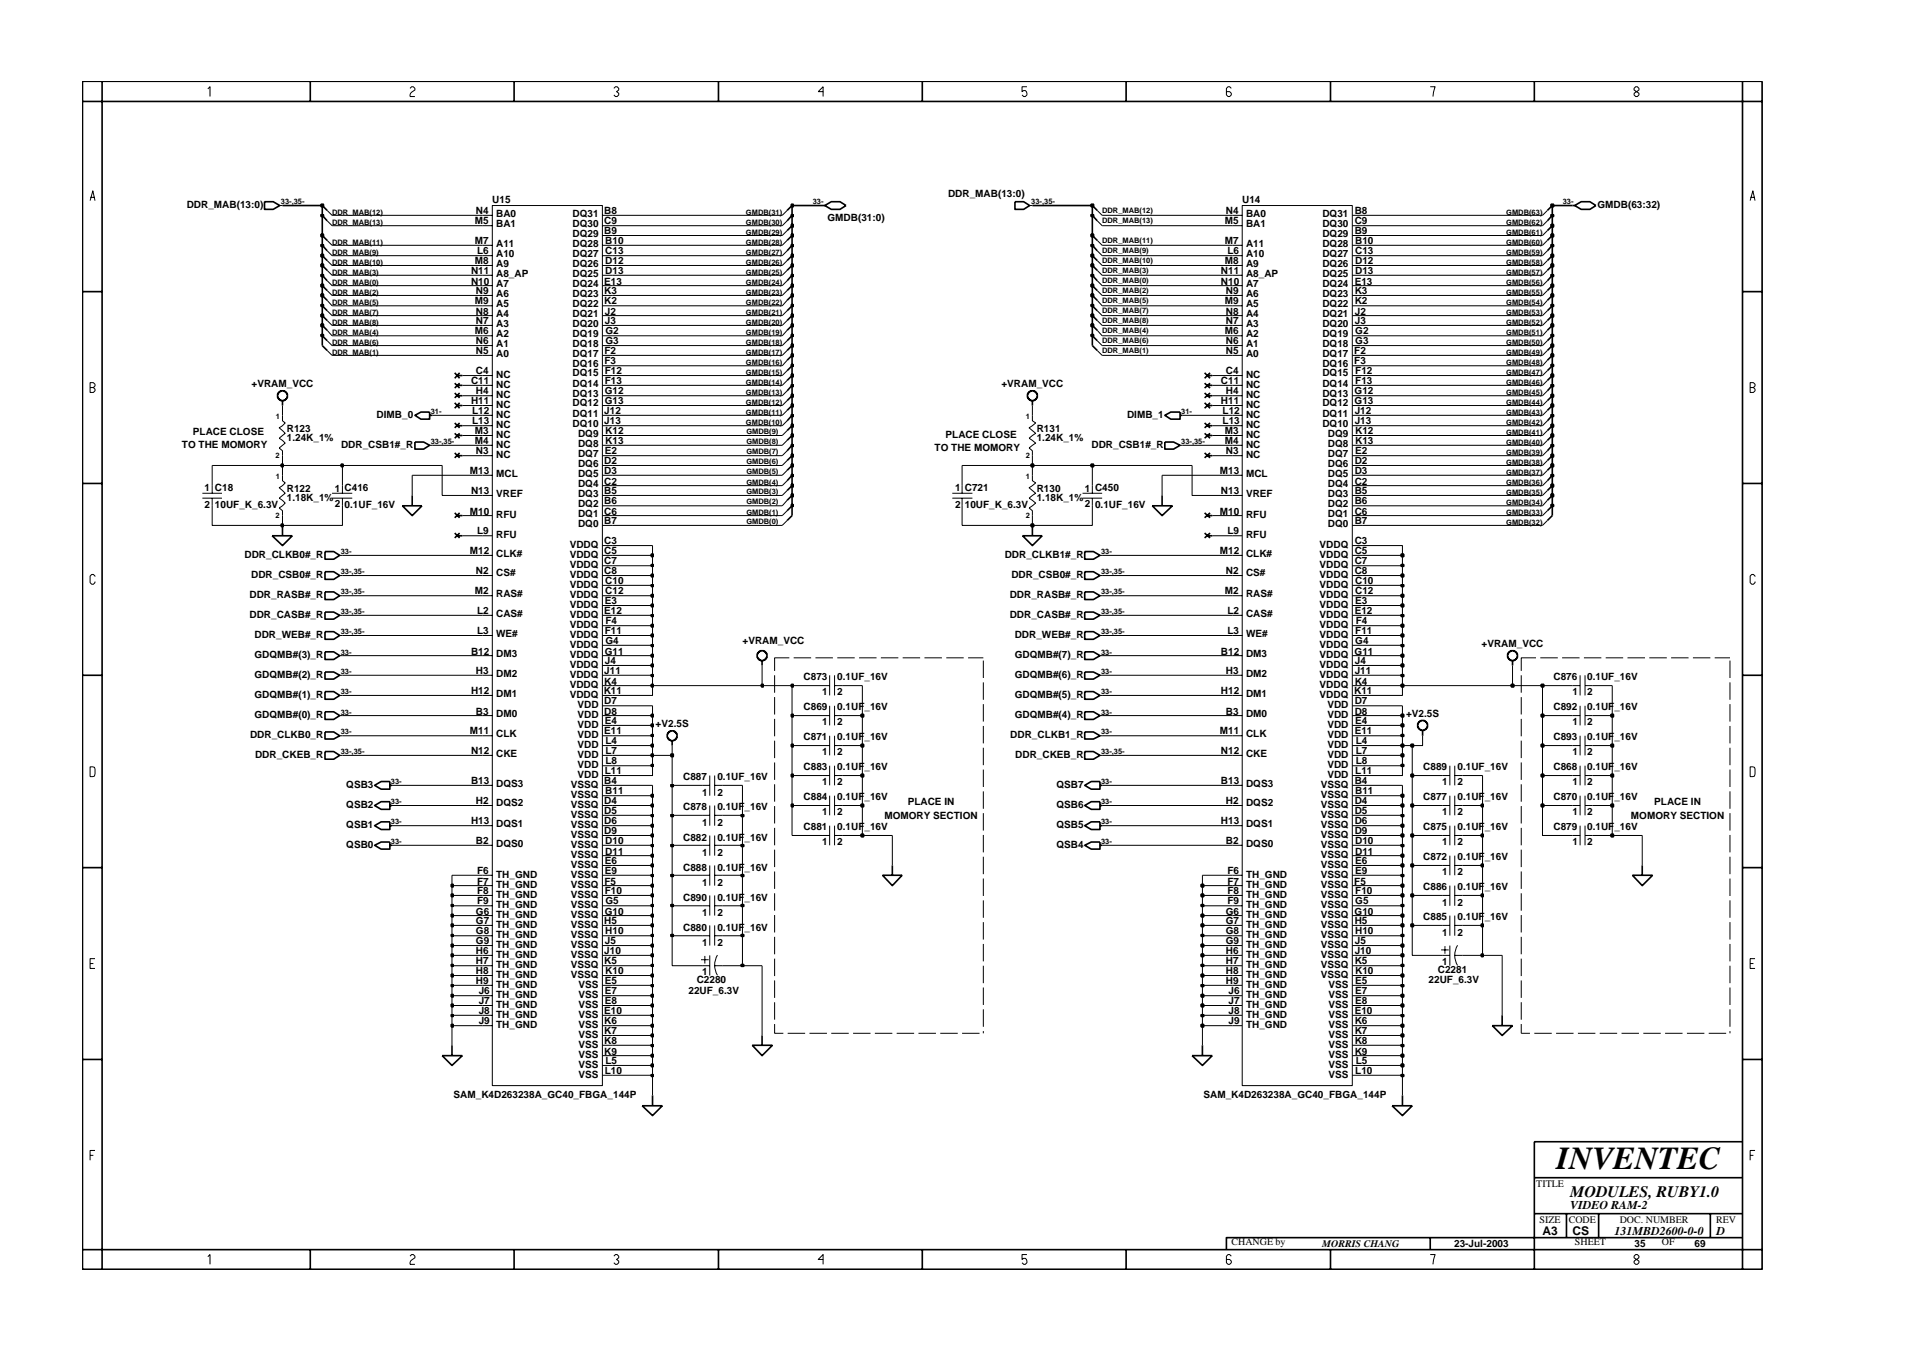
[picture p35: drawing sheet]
<svg xmlns="http://www.w3.org/2000/svg" width="297mm" height="210mm" viewBox="0 0 297 210" stroke-linecap="round" stroke-linejoin="round" font-family="sans-serif">
<defs><g id="words">
<text font-size="5" x="241.8" y="181.6">INVENTEC</text>
<text font-size="2.5" x="244" y="185.9">MODULES, RUBY1.0</text>
<g font-size="1.9">
<text x="239.6" y="191.9">A3</text>
<text x="244" y="187.9">VIDEO RAM-2</text>
<text x="244.3" y="192">CS</text>
<text x="250.8" y="191.9">131MBD2600-0-0</text>
<text x="266.6" y="191.9">D</text>
</g>
<g font-size="1.6">
<text x="29" y="32.3">DDR_MAB(13:0)</text>
<text x="73.8" y="34.8">M5</text>
<text x="73.9" y="33.3">N4</text>
<text x="76.5" y="31.5">U15</text>
<text x="77.1" y="33.7">BA0</text>
<text x="77.1" y="35.2">BA1</text>
<text x="88.9" y="35.2">DQ30</text>
<text x="88.9" y="33.7">DQ31</text>
<text x="93.9" y="34.8">C9</text>
<text x="93.9" y="33.3">B8</text>
<text x="128.6" y="34.3">GMDB(31:0)</text>
<text x="147.3" y="30.6">DDR_MAB(13:0)</text>
<text x="190.3" y="34.8">M5</text>
<text x="190.4" y="33.3">N4</text>
<text x="193" y="31.5">U14</text>
<text x="193.6" y="35.2">BA1</text>
<text x="193.6" y="33.7">BA0</text>
<text x="205.4" y="35.2">DQ30</text>
<text x="205.4" y="33.7">DQ31</text>
<text x="210.5" y="34.8">C9</text>
<text x="210.5" y="33.3">B8</text>
<text x="248.2" y="32.3">GMDB(63:32)</text>
<text x="73.8" y="37.9">M7</text>
<text x="73.8" y="41.1">M8</text>
<text x="74.1" y="39.5">L6</text>
<text x="77.1" y="38.3">A11</text>
<text x="77.1" y="41.5">A9</text>
<text x="77.1" y="39.9">A10</text>
<text x="88.9" y="41.5">DQ26</text>
<text x="88.9" y="39.9">DQ27</text>
<text x="88.9" y="38.3">DQ28</text>
<text x="88.9" y="36.8">DQ29</text>
<text x="93.9" y="36.4">B9</text>
<text x="94" y="41.1">D12</text>
<text x="94" y="39.5">C13</text>
<text x="94" y="37.9">B10</text>
<text x="190.3" y="37.9">M7</text>
<text x="190.3" y="41.1">M8</text>
<text x="190.7" y="39.5">L6</text>
<text x="193.6" y="38.3">A11</text>
<text x="193.6" y="41.5">A9</text>
<text x="193.6" y="39.9">A10</text>
<text x="205.4" y="41.5">DQ26</text>
<text x="205.4" y="39.9">DQ27</text>
<text x="205.4" y="38.3">DQ28</text>
<text x="205.4" y="36.8">DQ29</text>
<text x="210.5" y="36.4">B9</text>
<text x="210.5" y="41.1">D12</text>
<text x="210.5" y="39.5">C13</text>
<text x="210.5" y="37.9">B10</text>
<text x="73.2" y="44.2">N10</text>
<text x="73.2" y="42.6">N11</text>
<text x="73.8" y="47.3">M9</text>
<text x="73.9" y="45.7">N9</text>
<text x="77.1" y="47.7">A5</text>
<text x="77.1" y="46.1">A6</text>
<text x="77.1" y="44.5">A7</text>
<text x="77.1" y="43">A8_AP</text>
<text x="88.9" y="47.7">DQ22</text>
<text x="88.9" y="46.1">DQ23</text>
<text x="88.9" y="44.5">DQ24</text>
<text x="88.9" y="43">DQ25</text>
<text x="93.9" y="44.2">E13</text>
<text x="93.9" y="47.3">K2</text>
<text x="93.9" y="45.7">K3</text>
<text x="94" y="42.6">D13</text>
<text x="189.7" y="44.2">N10</text>
<text x="189.7" y="42.6">N11</text>
<text x="190.3" y="47.3">M9</text>
<text x="190.4" y="45.7">N9</text>
<text x="193.6" y="47.7">A5</text>
<text x="193.6" y="46.1">A6</text>
<text x="193.6" y="44.5">A7</text>
<text x="193.6" y="43">A8_AP</text>
<text x="205.4" y="47.7">DQ22</text>
<text x="205.4" y="46.1">DQ23</text>
<text x="205.4" y="44.5">DQ24</text>
<text x="205.4" y="43">DQ25</text>
<text x="210.5" y="44.2">E13</text>
<text x="210.5" y="47.3">K2</text>
<text x="210.5" y="45.7">K3</text>
<text x="210.5" y="42.6">D13</text>
<text x="73.8" y="51.9">M6</text>
<text x="73.9" y="50.4">N7</text>
<text x="73.9" y="48.9">N8</text>
<text x="73.9" y="53.5">N6</text>
<text x="77.1" y="52.3">A2</text>
<text x="77.1" y="50.8">A3</text>
<text x="77.1" y="49.2">A4</text>
<text x="77.1" y="53.8">A1</text>
<text x="88.9" y="50.8">DQ20</text>
<text x="88.9" y="49.2">DQ21</text>
<text x="88.9" y="53.8">DQ18</text>
<text x="88.9" y="52.3">DQ19</text>
<text x="94" y="50.4">J3</text>
<text x="94" y="48.9">J2</text>
<text x="94.1" y="53.5">G3</text>
<text x="94.1" y="51.9">G2</text>
<text x="190.3" y="51.9">M6</text>
<text x="190.4" y="50.4">N7</text>
<text x="190.4" y="48.9">N8</text>
<text x="190.4" y="53.5">N6</text>
<text x="193.6" y="52.3">A2</text>
<text x="193.6" y="50.8">A3</text>
<text x="193.6" y="49.2">A4</text>
<text x="193.6" y="53.8">A1</text>
<text x="205.4" y="50.8">DQ20</text>
<text x="205.4" y="49.2">DQ21</text>
<text x="205.4" y="53.8">DQ18</text>
<text x="205.4" y="52.3">DQ19</text>
<text x="210.5" y="50.4">J3</text>
<text x="210.5" y="48.9">J2</text>
<text x="210.6" y="53.5">G3</text>
<text x="210.6" y="51.9">G2</text>
<text x="73.2" y="59.7">C11</text>
<text x="73.9" y="58.2">C4</text>
<text x="73.9" y="55">N5</text>
<text x="77.1" y="58.8">NC</text>
<text x="77.1" y="55.4">A0</text>
<text x="88.9" y="55.4">DQ17</text>
<text x="88.9" y="58.5">DQ15</text>
<text x="88.9" y="57">DQ16</text>
<text x="93.9" y="56.6">F3</text>
<text x="93.9" y="55">F2</text>
<text x="94" y="59.7">F13</text>
<text x="94" y="58.2">F12</text>
<text x="189.7" y="59.7">C11</text>
<text x="190.4" y="58.2">C4</text>
<text x="190.4" y="55">N5</text>
<text x="193.6" y="58.8">NC</text>
<text x="193.6" y="55.4">A0</text>
<text x="205.4" y="58.5">DQ15</text>
<text x="205.4" y="57">DQ16</text>
<text x="205.4" y="55.4">DQ17</text>
<text x="210.4" y="56.6">F3</text>
<text x="210.4" y="55">F2</text>
<text x="210.5" y="59.7">F13</text>
<text x="210.5" y="58.2">F12</text>
<text x="39.1" y="60.1">+VRAM_VCC</text>
<text x="58.5" y="64.9">DIMB_0</text>
<text x="73.2" y="62.8">H11</text>
<text x="73.3" y="64.4">L12</text>
<text x="73.3" y="65.9">L13</text>
<text x="73.9" y="61.2">H4</text>
<text x="77.1" y="60.3">NC</text>
<text x="77.1" y="61.8">NC</text>
<text x="77.1" y="63.4">NC</text>
<text x="77.1" y="65">NC</text>
<text x="88.9" y="64.8">DQ11</text>
<text x="88.9" y="63.2">DQ12</text>
<text x="88.9" y="61.6">DQ13</text>
<text x="88.9" y="60.1">DQ14</text>
<text x="93.9" y="65.9">J13</text>
<text x="93.9" y="64.4">J12</text>
<text x="93.9" y="62.8">G13</text>
<text x="93.9" y="61.2">G12</text>
<text x="155.6" y="60.1">+VRAM_VCC</text>
<text x="175.1" y="64.9">DIMB_1</text>
<text x="189.7" y="62.8">H11</text>
<text x="189.9" y="64.4">L12</text>
<text x="189.9" y="65.9">L13</text>
<text x="190.4" y="61.2">H4</text>
<text x="193.6" y="60.3">NC</text>
<text x="193.6" y="63.4">NC</text>
<text x="193.6" y="61.8">NC</text>
<text x="193.6" y="65">NC</text>
<text x="205.4" y="64.8">DQ11</text>
<text x="205.4" y="63.2">DQ12</text>
<text x="205.4" y="61.6">DQ13</text>
<text x="205.4" y="60.1">DQ14</text>
<text x="210.5" y="62.8">G13</text>
<text x="210.5" y="61.2">G12</text>
<text x="210.5" y="65.9">J13</text>
<text x="210.5" y="64.4">J12</text>
<text x="28.3" y="69.6">TO THE MOMORY</text>
<text x="30" y="67.6">PLACE CLOSE</text>
<text x="44.6" y="68.6">1.24K_1%</text>
<text x="44.6" y="67.1">R123</text>
<text x="53" y="69.6">DDR_CSB1#_R</text>
<text x="73.8" y="67.5">M3</text>
<text x="73.8" y="69">M4</text>
<text x="73.9" y="70.5">N3</text>
<text x="77.1" y="71.1">NC</text>
<text x="77.1" y="66.5">NC</text>
<text x="77.1" y="68.1">NC</text>
<text x="77.1" y="69.6">NC</text>
<text x="88.9" y="66.3">DQ10</text>
<text x="89.8" y="70.9">DQ7</text>
<text x="89.8" y="69.4">DQ8</text>
<text x="89.8" y="67.9">DQ9</text>
<text x="94" y="70.5">E2</text>
<text x="94" y="69">K13</text>
<text x="94" y="67.5">K12</text>
<text x="145.2" y="70">TO THE MOMORY</text>
<text x="146.9" y="68.1">PLACE CLOSE</text>
<text x="161.1" y="67.1">R131</text>
<text x="161.1" y="68.6">1.24K_1%</text>
<text x="169.6" y="69.6">DDR_CSB1#_R</text>
<text x="190.3" y="67.5">M3</text>
<text x="190.3" y="69">M4</text>
<text x="190.4" y="70.5">N3</text>
<text x="193.6" y="68.1">NC</text>
<text x="193.6" y="69.6">NC</text>
<text x="193.6" y="71.1">NC</text>
<text x="193.6" y="66.5">NC</text>
<text x="205.4" y="66.3">DQ10</text>
<text x="206.3" y="70.9">DQ7</text>
<text x="206.3" y="69.4">DQ8</text>
<text x="206.3" y="67.9">DQ9</text>
<text x="210.5" y="69">K13</text>
<text x="210.5" y="67.5">K12</text>
<text x="210.6" y="70.5">E2</text>
<text x="31.8" y="76.2">1 C18</text>
<text x="44.6" y="77.9">1.18K_1%</text>
<text x="44.6" y="76.4">R122</text>
<text x="52" y="76.4">1 C416</text>
<text x="73" y="73.7">M13</text>
<text x="73.2" y="76.8">N13</text>
<text x="77.1" y="77.2">VREF</text>
<text x="77.1" y="74.1">MCL</text>
<text x="89.8" y="77.2">DQ3</text>
<text x="89.8" y="75.6">DQ4</text>
<text x="89.8" y="74.1">DQ5</text>
<text x="89.8" y="72.6">DQ6</text>
<text x="93.9" y="76.8">B5</text>
<text x="93.9" y="75.3">C2</text>
<text x="93.9" y="73.7">D3</text>
<text x="93.9" y="72.1">D2</text>
<text x="148.4" y="76.2">1 C721</text>
<text x="161.1" y="76.4">R130</text>
<text x="161.1" y="77.9">1.18K_1%</text>
<text x="168.5" y="76.4">1 C450</text>
<text x="189.5" y="73.7">M13</text>
<text x="189.7" y="76.8">N13</text>
<text x="193.6" y="77.2">VREF</text>
<text x="193.6" y="74.1">MCL</text>
<text x="206.3" y="74.1">DQ5</text>
<text x="206.3" y="72.6">DQ6</text>
<text x="206.3" y="77.2">DQ3</text>
<text x="206.3" y="75.6">DQ4</text>
<text x="210.5" y="75.3">C2</text>
<text x="210.5" y="73.7">D3</text>
<text x="210.5" y="72.1">D2</text>
<text x="210.5" y="76.8">B5</text>
<text x="31.8" y="78.9">2</text>
<text x="33.4" y="78.9">10UF_K_6.3V</text>
<text x="52" y="78.8">2</text>
<text x="53.5" y="78.9">0.1UF_16V</text>
<text x="73" y="79.9">M10</text>
<text x="74.1" y="83">L9</text>
<text x="77.1" y="83.6">RFU</text>
<text x="77.1" y="80.4">RFU</text>
<text x="89.8" y="78.7">DQ2</text>
<text x="89.8" y="81.9">DQ0</text>
<text x="89.8" y="80.3">DQ1</text>
<text x="93.9" y="78.3">B6</text>
<text x="93.9" y="81.5">B7</text>
<text x="93.9" y="79.9">C6</text>
<text x="148.4" y="78.9">2</text>
<text x="149.9" y="78.9">10UF_K_6.3V</text>
<text x="168.5" y="78.8">2</text>
<text x="170.1" y="78.9">0.1UF_16V</text>
<text x="189.5" y="79.9">M10</text>
<text x="190.7" y="83">L9</text>
<text x="193.6" y="83.6">RFU</text>
<text x="193.6" y="80.4">RFU</text>
<text x="206.3" y="81.9">DQ0</text>
<text x="206.3" y="80.3">DQ1</text>
<text x="206.3" y="78.7">DQ2</text>
<text x="210.5" y="81.5">B7</text>
<text x="210.5" y="79.9">C6</text>
<text x="210.5" y="78.3">B6</text>
<text x="38" y="86.7">DDR_CLKB0#_R</text>
<text x="39" y="89.8">DDR_CSB0#_R</text>
<text x="73" y="86.1">M12</text>
<text x="73.9" y="89.3">N2</text>
<text x="77.1" y="89.6">CS#</text>
<text x="77.1" y="86.5">CLK#</text>
<text x="88.5" y="85.2">VDDQ</text>
<text x="88.5" y="86.7">VDDQ</text>
<text x="88.5" y="88.2">VDDQ</text>
<text x="88.5" y="89.8">VDDQ</text>
<text x="93.9" y="84.6">C3</text>
<text x="93.9" y="86.1">C5</text>
<text x="93.9" y="87.6">C7</text>
<text x="93.9" y="89.3">C8</text>
<text x="156.1" y="86.7">DDR_CLKB1#_R</text>
<text x="157.1" y="89.8">DDR_CSB0#_R</text>
<text x="189.5" y="86.1">M12</text>
<text x="190.4" y="89.3">N2</text>
<text x="193.6" y="86.5">CLK#</text>
<text x="193.6" y="89.6">CS#</text>
<text x="205" y="86.7">VDDQ</text>
<text x="205" y="88.2">VDDQ</text>
<text x="205" y="89.8">VDDQ</text>
<text x="205" y="85.2">VDDQ</text>
<text x="210.5" y="86.1">C5</text>
<text x="210.5" y="87.6">C7</text>
<text x="210.5" y="89.3">C8</text>
<text x="210.5" y="84.6">C3</text>
<text x="38.8" y="92.9">DDR_RASB#_R</text>
<text x="73.8" y="92.3">M2</text>
<text x="74.1" y="95.4">L2</text>
<text x="77.1" y="95.8">CAS#</text>
<text x="77.1" y="92.7">RAS#</text>
<text x="88.5" y="91.4">VDDQ</text>
<text x="88.5" y="92.9">VDDQ</text>
<text x="88.5" y="94.5">VDDQ</text>
<text x="93.9" y="95.4">E12</text>
<text x="94" y="93.9">E3</text>
<text x="94" y="90.8">C10</text>
<text x="94" y="92.3">C12</text>
<text x="156.9" y="92.9">DDR_RASB#_R</text>
<text x="190.3" y="92.3">M2</text>
<text x="190.7" y="95.4">L2</text>
<text x="193.6" y="95.8">CAS#</text>
<text x="193.6" y="92.7">RAS#</text>
<text x="205" y="94.5">VDDQ</text>
<text x="205" y="91.4">VDDQ</text>
<text x="205" y="92.9">VDDQ</text>
<text x="210.5" y="95.4">E12</text>
<text x="210.5" y="90.8">C10</text>
<text x="210.5" y="92.3">C12</text>
<text x="210.6" y="93.9">E3</text>
<text x="38.8" y="96">DDR_CASB#_R</text>
<text x="39.5" y="99.1">DDR_WEB#_R</text>
<text x="73.2" y="101.7">B12</text>
<text x="74.1" y="98.6">L3</text>
<text x="77.1" y="99">WE#</text>
<text x="88.5" y="96">VDDQ</text>
<text x="88.5" y="100.7">VDDQ</text>
<text x="88.5" y="97.6">VDDQ</text>
<text x="88.5" y="99.2">VDDQ</text>
<text x="94" y="101.7">G11</text>
<text x="94" y="98.6">F11</text>
<text x="94.1" y="100.1">G4</text>
<text x="94.1" y="97">F4</text>
<text x="115.4" y="100.1">+VRAM_VCC</text>
<text x="156.9" y="96">DDR_CASB#_R</text>
<text x="157.6" y="99.1">DDR_WEB#_R</text>
<text x="189.7" y="101.7">B12</text>
<text x="190.7" y="98.6">L3</text>
<text x="193.6" y="99">WE#</text>
<text x="205" y="97.6">VDDQ</text>
<text x="205" y="100.7">VDDQ</text>
<text x="205" y="99.2">VDDQ</text>
<text x="205" y="96">VDDQ</text>
<text x="210.5" y="101.7">G11</text>
<text x="210.5" y="98.6">F11</text>
<text x="210.6" y="100.1">G4</text>
<text x="210.6" y="97">F4</text>
<text x="230.2" y="100.5">+VRAM_VCC</text>
<text x="39.5" y="102.3">GDQMB#(3)_R</text>
<text x="39.5" y="105.3">GDQMB#(2)_R</text>
<text x="73.2" y="107.9">H12</text>
<text x="73.9" y="104.7">H3</text>
<text x="77.1" y="105.1">DM2</text>
<text x="77.1" y="102">DM3</text>
<text x="88.5" y="102.2">VDDQ</text>
<text x="88.5" y="106.9">VDDQ</text>
<text x="88.5" y="105.3">VDDQ</text>
<text x="88.5" y="103.8">VDDQ</text>
<text x="93.8" y="107.9">K11</text>
<text x="93.9" y="104.7">J11</text>
<text x="93.9" y="106.4">K4</text>
<text x="94" y="103.2">J4</text>
<text x="124.8" y="105.7">C873</text>
<text x="130.1" y="105.7">0.1UF_16V</text>
<text x="157.6" y="102.3">GDQMB#(7)_R</text>
<text x="157.6" y="105.3">GDQMB#(6)_R</text>
<text x="189.7" y="107.9">H12</text>
<text x="190.4" y="104.7">H3</text>
<text x="193.6" y="105.1">DM2</text>
<text x="193.6" y="102">DM3</text>
<text x="205" y="106.9">VDDQ</text>
<text x="205" y="105.3">VDDQ</text>
<text x="205" y="103.8">VDDQ</text>
<text x="205" y="102.2">VDDQ</text>
<text x="210.4" y="107.9">K11</text>
<text x="210.5" y="104.7">J11</text>
<text x="210.5" y="106.4">K4</text>
<text x="210.5" y="103.2">J4</text>
<text x="241.3" y="105.7">C876</text>
<text x="246.6" y="105.7">0.1UF_16V</text>
<text x="39.5" y="108.5">GDQMB#(1)_R</text>
<text x="39.5" y="111.6">GDQMB#(0)_R</text>
<text x="73.9" y="111">B3</text>
<text x="77.1" y="111.3">DM0</text>
<text x="77.1" y="108.3">DM1</text>
<text x="88.5" y="108.5">VDDQ</text>
<text x="89.7" y="110">VDD</text>
<text x="89.7" y="111.5">VDD</text>
<text x="89.7" y="113.1">VDD</text>
<text x="93.9" y="109.4">D7</text>
<text x="93.9" y="111">D8</text>
<text x="94" y="112.5">E4</text>
<text x="101.9" y="112.9">+V2.5S</text>
<text x="124.8" y="110.4">C869</text>
<text x="127.7" y="108">1</text>
<text x="127.7" y="112.7">1</text>
<text x="130.1" y="108">2</text>
<text x="130.1" y="112.7">2</text>
<text x="130.1" y="110.4">0.1UF_16V</text>
<text x="157.6" y="111.6">GDQMB#(4)_R</text>
<text x="157.6" y="108.4">GDQMB#(5)_R</text>
<text x="190.4" y="111">B3</text>
<text x="193.6" y="111.3">DM0</text>
<text x="193.6" y="108.3">DM1</text>
<text x="205" y="108.5">VDDQ</text>
<text x="206.2" y="113.1">VDD</text>
<text x="206.2" y="110">VDD</text>
<text x="206.2" y="111.5">VDD</text>
<text x="210.5" y="109.4">D7</text>
<text x="210.5" y="111">D8</text>
<text x="210.6" y="112.5">E4</text>
<text x="218.4" y="111.3">+V2.5S</text>
<text x="241.3" y="110.4">C892</text>
<text x="244.3" y="108">1</text>
<text x="244.3" y="112.7">1</text>
<text x="246.6" y="108">2</text>
<text x="246.6" y="110.4">0.1UF_16V</text>
<text x="246.6" y="112.7">2</text>
<text x="38.8" y="114.6">DDR_CLKB0_R</text>
<text x="39.6" y="117.8">DDR_CKEB_R</text>
<text x="73" y="114.1">M11</text>
<text x="73.2" y="117.2">N12</text>
<text x="77.1" y="117.6">CKE</text>
<text x="77.1" y="114.5">CLK</text>
<text x="89.7" y="114.7">VDD</text>
<text x="89.7" y="116.3">VDD</text>
<text x="89.7" y="117.8">VDD</text>
<text x="89.7" y="119.3">VDD</text>
<text x="93.9" y="114.1">E11</text>
<text x="94.1" y="115.7">L4</text>
<text x="94.1" y="117.2">L7</text>
<text x="94.1" y="118.7">L8</text>
<text x="124.8" y="119.7">C883</text>
<text x="124.8" y="115">C871</text>
<text x="127.7" y="117.4">1</text>
<text x="130.1" y="119.7">0.1UF_16V</text>
<text x="130.1" y="115">0.1UF_16V</text>
<text x="130.1" y="117.4">2</text>
<text x="157" y="114.6">DDR_CLKB1_R</text>
<text x="157.7" y="117.8">DDR_CKEB_R</text>
<text x="189.5" y="114.1">M11</text>
<text x="189.7" y="117.2">N12</text>
<text x="193.6" y="117.6">CKE</text>
<text x="193.6" y="114.5">CLK</text>
<text x="206.2" y="114.7">VDD</text>
<text x="206.2" y="119.3">VDD</text>
<text x="206.2" y="116.3">VDD</text>
<text x="206.2" y="117.8">VDD</text>
<text x="210.5" y="114.1">E11</text>
<text x="210.6" y="118.7">L8</text>
<text x="210.6" y="115.7">L4</text>
<text x="210.6" y="117.2">L7</text>
<text x="221.1" y="119.7">C889</text>
<text x="226.4" y="119.7">0.1UF_16V</text>
<text x="241.3" y="119.7">C868</text>
<text x="241.3" y="115">C893</text>
<text x="244.3" y="117.4">1</text>
<text x="246.6" y="119.7">0.1UF_16V</text>
<text x="246.6" y="115">0.1UF_16V</text>
<text x="246.6" y="117.4">2</text>
<text x="53.8" y="122.4">QSB3</text>
<text x="53.8" y="125.6">QSB2</text>
<text x="73.2" y="121.8">B13</text>
<text x="73.9" y="125">H2</text>
<text x="77.1" y="125.3">DQS2</text>
<text x="77.1" y="122.3">DQS3</text>
<text x="88.7" y="124">VSSQ</text>
<text x="88.7" y="122.4">VSSQ</text>
<text x="88.7" y="125.6">VSSQ</text>
<text x="89.7" y="120.9">VDD</text>
<text x="93.9" y="121.8">B4</text>
<text x="93.9" y="125">D4</text>
<text x="94" y="120.3">L11</text>
<text x="94" y="123.4">B11</text>
<text x="106.1" y="125.9">C878</text>
<text x="106.1" y="121.2">C887</text>
<text x="109.1" y="123.6">1</text>
<text x="111.4" y="125.9">0.1UF_16V</text>
<text x="111.5" y="121.2">0.1UF_16V</text>
<text x="111.5" y="123.6">2</text>
<text x="124.8" y="124.3">C884</text>
<text x="127.7" y="122">1</text>
<text x="130.1" y="124.3">0.1UF_16V</text>
<text x="130.1" y="122">2</text>
<text x="141" y="125.1">PLACE IN</text>
<text x="164.1" y="125.6">QSB6</text>
<text x="164.1" y="122.4">QSB7</text>
<text x="189.7" y="121.8">B13</text>
<text x="190.4" y="125">H2</text>
<text x="193.6" y="125.3">DQS2</text>
<text x="193.6" y="122.3">DQS3</text>
<text x="205.2" y="124">VSSQ</text>
<text x="205.2" y="122.4">VSSQ</text>
<text x="205.2" y="125.6">VSSQ</text>
<text x="206.2" y="120.9">VDD</text>
<text x="210.5" y="121.8">B4</text>
<text x="210.5" y="125">D4</text>
<text x="210.5" y="123.4">B11</text>
<text x="210.5" y="120.3">L11</text>
<text x="221.1" y="124.3">C877</text>
<text x="224.1" y="122">1</text>
<text x="226.4" y="122">2</text>
<text x="226.4" y="124.3">0.1UF_16V</text>
<text x="241.3" y="124.3">C870</text>
<text x="244.3" y="122">1</text>
<text x="246.6" y="122">2</text>
<text x="246.6" y="124.3">0.1UF_16V</text>
<text x="257" y="125.1">PLACE IN</text>
<text x="53.8" y="131.7">QSB0</text>
<text x="53.8" y="128.6">QSB1</text>
<text x="73.2" y="128">H13</text>
<text x="73.9" y="131.2">B2</text>
<text x="77.1" y="131.6">DQS0</text>
<text x="77.1" y="128.4">DQS1</text>
<text x="88.7" y="131.8">VSSQ</text>
<text x="88.7" y="127.1">VSSQ</text>
<text x="88.7" y="128.6">VSSQ</text>
<text x="88.7" y="130.2">VSSQ</text>
<text x="93.9" y="126.5">D5</text>
<text x="93.9" y="128">D6</text>
<text x="93.9" y="129.6">D9</text>
<text x="94" y="131.2">D10</text>
<text x="106.1" y="130.6">C882</text>
<text x="109.1" y="128.3">1</text>
<text x="111.4" y="130.6">0.1UF_16V</text>
<text x="111.4" y="128.3">2</text>
<text x="124.8" y="129">C881</text>
<text x="127.7" y="126.7">1</text>
<text x="127.7" y="131.3">1</text>
<text x="130.1" y="126.7">2</text>
<text x="130.1" y="131.3">2</text>
<text x="130.1" y="129">0.1UF_16V</text>
<text x="137.4" y="127.2">MOMORY SECTION</text>
<text x="164.1" y="128.6">QSB5</text>
<text x="164.1" y="131.7">QSB4</text>
<text x="189.7" y="128">H13</text>
<text x="190.4" y="131.2">B2</text>
<text x="193.6" y="131.6">DQS0</text>
<text x="193.6" y="128.4">DQS1</text>
<text x="205.2" y="130.2">VSSQ</text>
<text x="205.2" y="131.8">VSSQ</text>
<text x="205.2" y="127.1">VSSQ</text>
<text x="205.2" y="128.6">VSSQ</text>
<text x="210.5" y="126.5">D5</text>
<text x="210.5" y="128">D6</text>
<text x="210.5" y="129.6">D9</text>
<text x="210.5" y="131.2">D10</text>
<text x="221.1" y="129">C875</text>
<text x="224.1" y="126.7">1</text>
<text x="224.1" y="131.3">1</text>
<text x="226.4" y="126.7">2</text>
<text x="226.4" y="129">0.1UF_16V</text>
<text x="226.4" y="131.3">2</text>
<text x="241.3" y="129">C879</text>
<text x="244.3" y="131.3">1</text>
<text x="244.3" y="126.7">1</text>
<text x="246.6" y="131.3">2</text>
<text x="246.6" y="129">0.1UF_16V</text>
<text x="246.6" y="126.7">2</text>
<text x="253.4" y="127.2">MOMORY SECTION</text>
<text x="74.1" y="135.8">F6</text>
<text x="74.1" y="137.4">F7</text>
<text x="77.1" y="136.4">TH_GND</text>
<text x="77.1" y="137.9">TH_GND</text>
<text x="88.7" y="133.3">VSSQ</text>
<text x="88.7" y="137.9">VSSQ</text>
<text x="88.7" y="134.9">VSSQ</text>
<text x="88.7" y="136.4">VSSQ</text>
<text x="93.9" y="137.4">F5</text>
<text x="94" y="134.3">E6</text>
<text x="94" y="135.8">E9</text>
<text x="94" y="132.8">D11</text>
<text x="106.1" y="135.3">C888</text>
<text x="109.1" y="137.6">1</text>
<text x="109.1" y="132.9">1</text>
<text x="111.4" y="137.6">2</text>
<text x="111.4" y="135.3">0.1UF_16V</text>
<text x="111.4" y="132.9">2</text>
<text x="190.7" y="135.8">F6</text>
<text x="190.7" y="137.4">F7</text>
<text x="193.6" y="136.4">TH_GND</text>
<text x="193.6" y="137.9">TH_GND</text>
<text x="205.2" y="137.9">VSSQ</text>
<text x="205.2" y="136.4">VSSQ</text>
<text x="205.2" y="134.9">VSSQ</text>
<text x="205.2" y="133.3">VSSQ</text>
<text x="210.4" y="137.4">F5</text>
<text x="210.5" y="132.8">D11</text>
<text x="210.6" y="135.8">E9</text>
<text x="210.6" y="134.3">E6</text>
<text x="221.1" y="133.7">C872</text>
<text x="224.1" y="136">1</text>
<text x="226.4" y="133.7">0.1UF_16V</text>
<text x="226.4" y="136">2</text>
<text x="73.9" y="142.1">G6</text>
<text x="73.9" y="143.6">G7</text>
<text x="74.1" y="139">F8</text>
<text x="74.1" y="140.5">F9</text>
<text x="77.1" y="139.5">TH_GND</text>
<text x="77.1" y="141.1">TH_GND</text>
<text x="77.1" y="142.6">TH_GND</text>
<text x="88.7" y="142.6">VSSQ</text>
<text x="88.7" y="139.5">VSSQ</text>
<text x="88.7" y="141.1">VSSQ</text>
<text x="93.9" y="143.6">H5</text>
<text x="94" y="142.1">G10</text>
<text x="94" y="139">F10</text>
<text x="94.1" y="140.5">G5</text>
<text x="106.1" y="139.9">C890</text>
<text x="109.1" y="142.3">1</text>
<text x="111.4" y="139.9">0.1UF_16V</text>
<text x="111.4" y="142.3">2</text>
<text x="190.4" y="142.1">G6</text>
<text x="190.4" y="143.6">G7</text>
<text x="190.7" y="139">F8</text>
<text x="190.7" y="140.5">F9</text>
<text x="193.6" y="142.6">TH_GND</text>
<text x="193.6" y="139.5">TH_GND</text>
<text x="193.6" y="141.1">TH_GND</text>
<text x="205.2" y="142.6">VSSQ</text>
<text x="205.2" y="139.5">VSSQ</text>
<text x="205.2" y="141.1">VSSQ</text>
<text x="210.5" y="142.1">G10</text>
<text x="210.5" y="143.6">H5</text>
<text x="210.5" y="139">F10</text>
<text x="210.6" y="140.5">G5</text>
<text x="221.1" y="138.3">C886</text>
<text x="221.1" y="143">C885</text>
<text x="224.1" y="140.7">1</text>
<text x="226.4" y="140.7">2</text>
<text x="226.4" y="138.3">0.1UF_16V</text>
<text x="226.4" y="143">0.1UF_16V</text>
<text x="73.9" y="148.3">H6</text>
<text x="73.9" y="149.8">H7</text>
<text x="73.9" y="145.1">G8</text>
<text x="73.9" y="146.7">G9</text>
<text x="77.1" y="148.9">TH_GND</text>
<text x="77.1" y="144.2">TH_GND</text>
<text x="77.1" y="145.7">TH_GND</text>
<text x="77.1" y="147.3">TH_GND</text>
<text x="88.7" y="144.2">VSSQ</text>
<text x="88.7" y="148.9">VSSQ</text>
<text x="88.7" y="147.3">VSSQ</text>
<text x="88.7" y="145.7">VSSQ</text>
<text x="93.9" y="148.3">J10</text>
<text x="93.9" y="149.8">K5</text>
<text x="94" y="146.7">J5</text>
<text x="94" y="145.1">H10</text>
<text x="106.1" y="144.6">C880</text>
<text x="109.1" y="146.9">1</text>
<text x="111.4" y="144.6">0.1UF_16V</text>
<text x="111.4" y="146.9">2</text>
<text x="190.4" y="145.1">G8</text>
<text x="190.4" y="146.7">G9</text>
<text x="190.4" y="148.3">H6</text>
<text x="190.4" y="149.8">H7</text>
<text x="193.6" y="144.2">TH_GND</text>
<text x="193.6" y="145.7">TH_GND</text>
<text x="193.6" y="147.3">TH_GND</text>
<text x="193.6" y="148.9">TH_GND</text>
<text x="205.2" y="148.9">VSSQ</text>
<text x="205.2" y="147.3">VSSQ</text>
<text x="205.2" y="145.7">VSSQ</text>
<text x="205.2" y="144.2">VSSQ</text>
<text x="210.5" y="148.3">J10</text>
<text x="210.5" y="149.8">K5</text>
<text x="210.5" y="146.7">J5</text>
<text x="210.5" y="145.1">H10</text>
<text x="224.1" y="145.4">1</text>
<text x="224.1" y="150">1</text>
<text x="226.4" y="145.4">2</text>
<text x="73.9" y="151.4">H8</text>
<text x="73.9" y="152.9">H9</text>
<text x="74.4" y="154.4">J6</text>
<text x="77.1" y="150.4">TH_GND</text>
<text x="77.1" y="152">TH_GND</text>
<text x="77.1" y="153.5">TH_GND</text>
<text x="77.1" y="155">TH_GND</text>
<text x="88.7" y="150.4">VSSQ</text>
<text x="88.7" y="152">VSSQ</text>
<text x="89.9" y="153.5">VSS</text>
<text x="89.9" y="155">VSS</text>
<text x="94" y="152.9">E5</text>
<text x="94" y="154.4">E7</text>
<text x="94" y="151.4">K10</text>
<text x="107" y="154.5">22UF_6.3V</text>
<text x="108.2" y="152.7">C2280</text>
<text x="109.1" y="151.5">1</text>
<text x="190.4" y="152.9">H9</text>
<text x="190.4" y="151.4">H8</text>
<text x="190.9" y="154.4">J6</text>
<text x="193.6" y="153.5">TH_GND</text>
<text x="193.6" y="155">TH_GND</text>
<text x="193.6" y="150.4">TH_GND</text>
<text x="193.6" y="152">TH_GND</text>
<text x="205.2" y="152">VSSQ</text>
<text x="205.2" y="150.4">VSSQ</text>
<text x="206.4" y="153.5">VSS</text>
<text x="206.4" y="155">VSS</text>
<text x="210.5" y="151.4">K10</text>
<text x="210.6" y="152.9">E5</text>
<text x="210.6" y="154.4">E7</text>
<text x="221.9" y="152.7">22UF_6.3V</text>
<text x="223.4" y="151.2">C2281</text>
<text x="74.4" y="156.1">J7</text>
<text x="74.4" y="157.6">J8</text>
<text x="74.4" y="159.1">J9</text>
<text x="77.1" y="156.6">TH_GND</text>
<text x="77.1" y="158.2">TH_GND</text>
<text x="77.1" y="159.7">TH_GND</text>
<text x="89.9" y="158.2">VSS</text>
<text x="89.9" y="156.6">VSS</text>
<text x="89.9" y="159.7">VSS</text>
<text x="89.9" y="161.3">VSS</text>
<text x="93.9" y="157.6">E10</text>
<text x="93.9" y="159.1">K6</text>
<text x="93.9" y="160.7">K7</text>
<text x="94" y="156.1">E8</text>
<text x="190.9" y="156.1">J7</text>
<text x="190.9" y="157.6">J8</text>
<text x="190.9" y="159.1">J9</text>
<text x="193.6" y="156.6">TH_GND</text>
<text x="193.6" y="158.2">TH_GND</text>
<text x="193.6" y="159.7">TH_GND</text>
<text x="206.4" y="159.7">VSS</text>
<text x="206.4" y="161.3">VSS</text>
<text x="206.4" y="156.6">VSS</text>
<text x="206.4" y="158.2">VSS</text>
<text x="210.5" y="157.6">E10</text>
<text x="210.5" y="159.1">K6</text>
<text x="210.5" y="160.7">K7</text>
<text x="210.6" y="156.1">E8</text>
<text x="89.9" y="162.8">VSS</text>
<text x="89.9" y="164.4">VSS</text>
<text x="89.9" y="167.5">VSS</text>
<text x="89.9" y="166">VSS</text>
<text x="93.9" y="162.2">K8</text>
<text x="93.9" y="163.8">K9</text>
<text x="94" y="166.9">L10</text>
<text x="94.1" y="165.4">L5</text>
<text x="206.4" y="162.8">VSS</text>
<text x="206.4" y="164.4">VSS</text>
<text x="206.4" y="167.5">VSS</text>
<text x="206.4" y="166">VSS</text>
<text x="210.5" y="162.2">K8</text>
<text x="210.5" y="163.8">K9</text>
<text x="210.5" y="166.9">L10</text>
<text x="210.6" y="165.4">L5</text>
<text x="70.5" y="170.6">SAM_K4D263238A_GC40_FBGA_144P</text>
<text x="187" y="170.6">SAM_K4D263238A_GC40_FBGA_144P</text>
<text x="238.7" y="184.4">TITLE</text>
<text x="239.2" y="190">SIZE</text>
<text x="243.7" y="190">CODE</text>
<text x="251.6" y="190">DOC. NUMBER</text>
<text x="266.6" y="190">REV</text>
<text x="191.3" y="193.5">CHANGE by</text>
<text x="205.4" y="193.7">MORRIS CHANG</text>
<text x="225.9" y="193.7">23-Jul-2003</text>
<text x="244.7" y="193.5">SHEET</text>
<text x="253.9" y="193.7">35</text>
<text x="258.2" y="193.5">OF</text>
<text x="263.3" y="193.7">69</text>
</g>
<g font-size="1.2">
<text x="43.6" y="31.8">33-,35-</text>
<text x="51.6" y="35">DDR_MAB(13)</text>
<text x="51.6" y="33.4">DDR_MAB(12)</text>
<text x="115.9" y="35">GMDB(30)</text>
<text x="115.9" y="33.4">GMDB(31)</text>
<text x="126.3" y="31.8">33-</text>
<text x="160.2" y="31.8">33-,35-</text>
<text x="171.2" y="34.6">DDR_MAB(13)</text>
<text x="171.2" y="33.1">DDR_MAB(12)</text>
<text x="234" y="35">GMDB(62)</text>
<text x="234" y="33.4">GMDB(63)</text>
<text x="242.8" y="31.8">33-</text>
<text x="51.6" y="38">DDR_MAB(11)</text>
<text x="51.6" y="39.6">DDR_MAB(9)</text>
<text x="51.6" y="41.2">DDR_MAB(10)</text>
<text x="115.9" y="39.6">GMDB(27)</text>
<text x="115.9" y="38">GMDB(28)</text>
<text x="115.9" y="36.5">GMDB(29)</text>
<text x="115.9" y="41.2">GMDB(26)</text>
<text x="171.2" y="37.8">DDR_MAB(11)</text>
<text x="171.2" y="39.3">DDR_MAB(9)</text>
<text x="171.2" y="40.9">DDR_MAB(10)</text>
<text x="234" y="41.2">GMDB(58)</text>
<text x="234" y="39.6">GMDB(59)</text>
<text x="234" y="38">GMDB(60)</text>
<text x="234" y="36.5">GMDB(61)</text>
<text x="51.6" y="47.3">DDR_MAB(5)</text>
<text x="51.6" y="45.8">DDR_MAB(2)</text>
<text x="51.6" y="44.3">DDR_MAB(0)</text>
<text x="51.6" y="42.7">DDR_MAB(3)</text>
<text x="115.9" y="47.3">GMDB(22)</text>
<text x="115.9" y="45.8">GMDB(23)</text>
<text x="115.9" y="44.3">GMDB(24)</text>
<text x="115.9" y="42.7">GMDB(25)</text>
<text x="171.2" y="47.1">DDR_MAB(5)</text>
<text x="171.2" y="45.6">DDR_MAB(2)</text>
<text x="171.2" y="44">DDR_MAB(0)</text>
<text x="171.2" y="42.4">DDR_MAB(3)</text>
<text x="234" y="47.3">GMDB(54)</text>
<text x="234" y="45.8">GMDB(55)</text>
<text x="234" y="44.3">GMDB(56)</text>
<text x="234" y="42.7">GMDB(57)</text>
<text x="51.6" y="53.6">DDR_MAB(6)</text>
<text x="51.6" y="52">DDR_MAB(4)</text>
<text x="51.6" y="50.5">DDR_MAB(8)</text>
<text x="51.6" y="49">DDR_MAB(7)</text>
<text x="115.9" y="53.6">GMDB(18)</text>
<text x="115.9" y="52">GMDB(19)</text>
<text x="115.9" y="50.5">GMDB(20)</text>
<text x="115.9" y="49">GMDB(21)</text>
<text x="171.2" y="53.3">DDR_MAB(6)</text>
<text x="171.2" y="51.7">DDR_MAB(4)</text>
<text x="171.2" y="50.2">DDR_MAB(8)</text>
<text x="171.2" y="48.6">DDR_MAB(7)</text>
<text x="234" y="53.6">GMDB(50)</text>
<text x="234" y="52">GMDB(51)</text>
<text x="234" y="50.5">GMDB(52)</text>
<text x="234" y="49">GMDB(53)</text>
<text x="51.6" y="55.1">DDR_MAB(1)</text>
<text x="115.9" y="56.7">GMDB(16)</text>
<text x="115.9" y="55.1">GMDB(17)</text>
<text x="115.9" y="59.8">GMDB(14)</text>
<text x="115.9" y="58.3">GMDB(15)</text>
<text x="171.2" y="54.9">DDR_MAB(1)</text>
<text x="234" y="58.3">GMDB(47)</text>
<text x="234" y="56.7">GMDB(48)</text>
<text x="234" y="55.1">GMDB(49)</text>
<text x="234" y="59.8">GMDB(46)</text>
<text x="42.9" y="65.1">1</text>
<text x="66.9" y="64.4">31-</text>
<text x="115.9" y="64.4">GMDB(11)</text>
<text x="115.9" y="62.9">GMDB(12)</text>
<text x="115.9" y="61.4">GMDB(13)</text>
<text x="159.4" y="65.1">1</text>
<text x="183.5" y="64.4">31-</text>
<text x="234" y="64.4">GMDB(43)</text>
<text x="234" y="62.9">GMDB(44)</text>
<text x="234" y="61.4">GMDB(45)</text>
<text x="42.8" y="71.1">2</text>
<text x="66.9" y="69">33-,35-</text>
<text x="115.9" y="66.1">GMDB(10)</text>
<text x="115.9" y="70.5">GMDB(7)</text>
<text x="115.9" y="69">GMDB(8)</text>
<text x="115.9" y="67.5">GMDB(9)</text>
<text x="159.4" y="71.1">2</text>
<text x="183.5" y="69">33-,35-</text>
<text x="234" y="70.7">GMDB(39)</text>
<text x="234" y="69.1">GMDB(40)</text>
<text x="234" y="67.6">GMDB(41)</text>
<text x="234" y="66.1">GMDB(42)</text>
<text x="42.9" y="74.4">1</text>
<text x="115.9" y="76.8">GMDB(3)</text>
<text x="115.9" y="75.3">GMDB(4)</text>
<text x="115.9" y="73.7">GMDB(5)</text>
<text x="115.9" y="72.2">GMDB(6)</text>
<text x="159.4" y="74.4">1</text>
<text x="234" y="75.4">GMDB(36)</text>
<text x="234" y="73.8">GMDB(37)</text>
<text x="234" y="72.2">GMDB(38)</text>
<text x="234" y="76.9">GMDB(35)</text>
<text x="42.8" y="80.4">2</text>
<text x="115.9" y="81.5">GMDB(0)</text>
<text x="115.9" y="79.9">GMDB(1)</text>
<text x="115.9" y="78.3">GMDB(2)</text>
<text x="159.4" y="80.4">2</text>
<text x="234" y="81.5">GMDB(32)</text>
<text x="234" y="80">GMDB(33)</text>
<text x="234" y="78.4">GMDB(34)</text>
<text x="52.9" y="86.1">33-</text>
<text x="52.9" y="89.3">33-,35-</text>
<text x="171.1" y="89.3">33-,35-</text>
<text x="171.1" y="86.1">33-</text>
<text x="52.9" y="92.3">33-,35-</text>
<text x="52.9" y="95.4">33-,35-</text>
<text x="171.1" y="92.3">33-,35-</text>
<text x="171.1" y="95.4">33-,35-</text>
<text x="52.9" y="98.6">33-,35-</text>
<text x="52.9" y="101.7">33-</text>
<text x="171.1" y="98.6">33-,35-</text>
<text x="171.1" y="101.7">33-</text>
<text x="52.9" y="104.7">33-</text>
<text x="52.9" y="107.9">33-</text>
<text x="171.1" y="107.9">33-</text>
<text x="171.1" y="104.7">33-</text>
<text x="52.9" y="111">33-</text>
<text x="171.1" y="111">33-</text>
<text x="52.9" y="114.1">33-</text>
<text x="52.9" y="117.2">33-,35-</text>
<text x="171.1" y="114.1">33-</text>
<text x="171.1" y="117.2">33-,35-</text>
<text x="60.7" y="125">33-</text>
<text x="60.7" y="121.8">33-</text>
<text x="171.1" y="125">33-</text>
<text x="171.1" y="121.8">33-</text>
<text x="60.7" y="131.2">33-</text>
<text x="60.7" y="128">33-</text>
<text x="171.1" y="131.2">33-</text>
<text x="171.1" y="128">33-</text>
</g>
</g></defs>
<g fill="none" stroke="#000" stroke-width=".25">
<path d="M41.1 31.3h1.3l1.1 .6-1.1 .6h-1.3zM50.1 39.7l.7 .8M50.1 31.9l.7 .8M50.1 33.5l.7 .8M50.1 36.6l.7 .8M50.1 38.1l.7 .9M123 36.6l-.7 .8M123 35.1l-.7 .7M123 33.5l-.7 .8M123 31.9l-.7 .8M123 39.7l-.7 .8M123 38.1l-.7 .9"/>
<path d="M127.7 31.9h.4M128.1 31.9l1-.6h1.4l.9 .6-.9 .6h-1.4zM157.7 31.3h1.3l1 .6-1 .6h-1.3zM169.7 31.9l.8 .8M169.7 39.7l.8 .8M169.7 33.5l.8 .8M169.7 38.1l.8 .9M169.7 36.6l.8 .8M241.2 33.5l-.8 .8M241.2 31.9l-.8 .8M241.2 39.7l-.8 .8M241.2 38.1l-.8 .9"/>
<path d="M241.2 36.6l-.8 .8M241.2 35.1l-.8 .7M244.3 31.9h.3M244.6 31.9l1-.6h1.4l.9 .6-.9 .6h-1.4zM50.1 53.7l.7 .8M50.1 52.2l.7 .7M50.1 41.2l.7 .8M50.1 47.5l.7 .8M50.1 50.6l.7 .7M50.1 49l.7 .8M50.1 45.9l.7 .8M50.1 44.4l.7 .7"/>
<path d="M50.1 42.8l.7 .8M70.6 57.9l.8 .9M70.6 59.5l.8 .8M71.1 58.3h.7M71.1 59.9h.7M71.4 57.9l-.8 .9M71.4 59.5l-.8 .8M123 42.8l-.7 .8M123 41.2l-.7 .8M123 45.9l-.7 .8M123 44.4l-.7 .7M123 59.9l-.7 .8"/>
<path d="M123 55.2l-.7 .8M123 53.7l-.7 .8M123 49l-.7 .8M123 47.5l-.7 .8M123 58.3l-.7 .8M123 56.8l-.7 .8M123 52.2l-.7 .7M123 50.6l-.7 .7M169.7 53.7l.8 .8M169.7 52.2l.8 .7M169.7 44.4l.8 .7M169.7 42.8l.8 .8"/>
<path d="M169.7 41.2l.8 .8M169.7 49l.8 .8M169.7 50.6l.8 .7M169.7 47.5l.8 .8M169.7 45.9l.8 .8M187.1 57.9l.9 .9M187.1 59.5l.9 .8M187.6 58.3h.7M187.6 59.9h.7M188 57.9l-.9 .9M188 59.5l-.9 .8M241.2 59.9l-.8 .8"/>
<path d="M241.2 42.8l-.8 .8M241.2 41.2l-.8 .8M241.2 45.9l-.8 .8M241.2 44.4l-.8 .7M241.2 49l-.8 .8M241.2 47.5l-.8 .8M241.2 58.3l-.8 .8M241.2 56.8l-.8 .8M241.2 52.2l-.8 .7M241.2 55.2l-.8 .8M241.2 53.7l-.8 .8M241.2 50.6l-.8 .7"/>
<path d="M43.2 61.1l.3-.2a.55 .55 0 0 1 .9 .1l.2 .2v.5l-.5 .5h-.5l-.4-.3-.1-.2zM43.9 62.2v.8M62.5 78.6h3.1l-1.6 1.5zM64 77v1.6M64.5 64.5l.9-.5h1.3v1.1h-1.3zM64.5 68.7h1.3l.9 .5-.9 .6h-1.3zM66.7 64.5h.5M70.6 65.7l.8 .8M70.6 79.7l.8 .7M70.6 62.6l.8 .8M70.6 61.1l.8 .7M70.6 70.4l.8 .7"/>
<path d="M70.6 67.3l.8 .8M71.1 66.1h.7M71.1 63h.7M71.1 67.7h.7M71.1 61.5h.7M71.1 70.8h.7M71.4 65.7l-.8 .8M71.4 79.7l-.8 .7M71.4 62.6l-.8 .8M71.4 61.1l-.8 .7M71.4 70.4l-.8 .7M71.4 67.3l-.8 .8"/>
<path d="M123 64.5l-.7 .9M123 63l-.7 .8M123 67.7l-.7 .7M123 66.1l-.7 .8M123 77l-.7 .7M123 75.5l-.7 .7M123 78.6l-.7 .7M123 73.8l-.7 .9M123 72.3l-.7 .8M123 61.5l-.7 .7M123 70.8l-.7 .8M123 69.2l-.7 .8"/>
<path d="M159.7 61.1l.3-.2a.55 .55 0 0 1 .9 .1l.2 .2v.5l-.5 .5h-.5l-.4-.3-.1-.2zM160.4 62.2v.8M179 78.6h3.1l-1.6 1.5zM180.5 77v1.6M181 68.7h1.3l1 .5-1 .6h-1.3zM181 64.5l.9-.5h1.4v1.1h-1.4zM183.3 64.5h.4M187.1 62.6l.9 .8M187.1 65.7l.9 .8M187.1 67.3l.9 .8M187.1 61.1l.9 .7M187.1 70.4l.9 .7"/>
<path d="M187.1 79.7l.9 .7M187.6 66.1h.7M187.6 63h.7M187.6 67.7h.7M187.6 61.5h.7M187.6 70.8h.7M188 62.6l-.9 .8M188 65.7l-.9 .8M188 67.3l-.9 .8M188 61.1l-.9 .7M188 70.4l-.9 .7M188 79.7l-.9 .7"/>
<path d="M241.2 70.8l-.8 .8M241.2 69.2l-.8 .8M241.2 61.5l-.8 .7M241.2 67.7l-.8 .7M241.2 66.1l-.8 .8M241.2 64.5l-.8 .9M241.2 63l-.8 .8M241.2 78.6l-.8 .7M241.2 77l-.8 .7M241.2 75.5l-.8 .7M241.2 73.8l-.8 .9M241.2 72.3l-.8 .8"/>
<path d="M42.3 83.2h3.1l-1.5 1.6zM43.9 81.6v1.6M50.5 85.7h1.3l1 .6-1 .6h-1.3zM50.5 88.8h1.3l1 .6-1 .6h-1.3zM50.5 98.1h1.3l1 .6-1 .6h-1.3zM50.5 92h1.3l1 .6-1 .5h-1.3zM50.5 95.1h1.3l1 .5-1 .6h-1.3zM70.6 82.8l.8 .8M71.1 80.1h.7M71.1 83.2h.7M71.4 82.8l-.8 .8M123 80.1l-.7 .8"/>
<path d="M158.9 83.2h3l-1.5 1.6zM160.4 81.6v1.6M168.5 98.1h1.4l1 .6-1 .6h-1.4zM168.5 88.8h1.4l1 .6-1 .6h-1.4zM168.5 85.7h1.4l1 .6-1 .6h-1.4zM168.5 92h1.4l1 .6-1 .5h-1.4zM168.5 95.1h1.4l1 .5-1 .6h-1.4zM187.1 82.8l.9 .8M187.6 80.1h.7M187.6 83.2h.7M188 82.8l-.9 .8M241.2 80.1l-.8 .8"/>
<path d="M50.5 104.4h1.3l1 .5-1 .6h-1.3zM50.5 101.3h1.3l1 .6-1 .6h-1.3zM50.5 107.5h1.3l1 .5-1 .6h-1.3zM50.5 116.8h1.3l1 .6-1 .6h-1.3zM50.5 110.6h1.3l1 .6-1 .6h-1.3zM50.5 113.7h1.3l1 .6-1 .5h-1.3zM103.9 113.7h.1a.55 .55 0 0 1 .9 .1l.3 .3-.1 .6-.4 .4h-.5l-.5-.5v-.5zM104.4 115.1v.7M118 101.2l.6-.1 .5 .3 .1 .7-.4 .4-.7 .1-.4-.3-.1-.7zM118.4 102.6v.8M168.5 101.3h1.4l1 .6-1 .6h-1.4zM168.5 107.5h1.4l1 .5-1 .6h-1.4z"/>
<path d="M168.5 104.4h1.4l1 .5-1 .6h-1.4zM168.5 116.8h1.4l1 .6-1 .6h-1.4zM168.5 110.6h1.4l1 .6-1 .6h-1.4zM168.5 113.7h1.4l1 .6-1 .5h-1.4zM220.5 112.1h.1a.55 .55 0 0 1 .9 .1l.3 .3-.1 .6-.4 .4h-.5l-.6-.5v-.5zM221 113.5v.8M234.5 101.3h.1a.55 .55 0 0 1 .9 .1l.2 .2v.7l-.5 .3h-.5l-.5-.5v-.5zM235 102.6v.8M58.2 128.3l1-.6h1.4v1.2h-1.4zM58.2 125.2l1-.6h1.4v1.1h-1.4zM58.2 131.3l1-.5h1.4v1.1h-1.4zM58.2 122l1-.6h1.4v1.2h-1.4z"/>
<path d="M60.6 128.3h.3M60.6 125.2h.3M60.6 131.3h.3M60.6 122h.3M137.1 136h3.1l-1.6 1.6zM138.6 134.5v1.5M168.5 125.2l1-.6h1.4v1.1h-1.4zM168.5 122l1-.6h1.4v1.2h-1.4zM168.5 128.3l1-.6h1.4v1.2h-1.4zM168.5 131.3l1-.5h1.4v1.1h-1.4zM170.9 128.3h.3M170.9 125.2h.3"/>
<path d="M170.9 131.3h.3M170.9 122h.3M253.6 136h3.1l-1.6 1.6zM255.1 134.5v1.5M231.8 159.4h3.2l-1.6 1.5zM233.4 157.7v1.7M68.7 164h3.1l-1.6 1.5zM70.2 162.4v1.6M99.8 171.8h3.1l-1.5 1.5zM101.4 170.2v1.6M116.9 162.4h3.1l-1.6 1.6zM118.4 160.9v1.5"/>
<path d="M185.2 164h3.1l-1.5 1.5zM186.8 162.4v1.6M216.3 171.8h3.1l-1.5 1.5zM217.9 170.2v1.6"/>
</g>
<g fill="none" stroke="#000" stroke-width=".16">
<path d="M43.5 31.9h.4M50.8 32.7l.8 .8M50.8 34.3l.8 .8M50.8 37.4l.8 .7M50.8 39l.8 .7M75 33.5h1.5M75 35.1h1.5M75 38.1h1.5M75 39.7h1.5M76.5 31.9h17.1v136.8h-17.1zM93.6 33.5h1.5M93.6 35.1h1.5"/>
<path d="M93.6 38.1h1.5M93.6 39.7h1.5M93.6 36.6h1.5M122.3 37.4l-.8 .7M122.3 35.8l-.8 .8M122.3 34.3l-.8 .8M122.3 32.7l-.8 .8M122.3 39l-.8 .7M160 31.9h.4M170.5 32.7l.7 .8M170.5 34.3l.7 .8M170.5 39l.7 .7"/>
<path d="M170.5 37.4l.7 .7M191.5 33.5h1.5M191.5 35.1h1.5M191.5 38.1h1.5M191.5 39.7h1.5M193 31.9h17.1v136.8h-17.1zM210.1 33.5h1.5M210.1 35.1h1.5M210.1 38.1h1.5M210.1 39.7h1.5M210.1 36.6h1.5M240.4 34.3l-.8 .8"/>
<path d="M240.4 32.7l-.8 .8M240.4 39l-.8 .7M240.4 37.4l-.8 .7M240.4 35.8l-.8 .8M50.8 40.5l.8 .7M50.8 54.5l.8 .7M50.8 52.9l.8 .8M50.8 42l.8 .8M50.8 48.3l.8 .7M50.8 51.3l.8 .9M50.8 49.8l.8 .8M50.8 46.7l.8 .8"/>
<path d="M50.8 45.1l.8 .8M50.8 43.6l.8 .8M75 41.2h1.5M75 42.8h1.5M75 44.4h1.5M75 45.9h1.5M75 47.5h1.5M75 49h1.5M75 50.6h1.5M75 52.2h1.5M75 53.7h1.5M75 55.2h1.5"/>
<path d="M75 58.3h1.5M75 59.9h1.5M93.6 41.2h1.5M93.6 42.8h1.5M93.6 44.4h1.5M93.6 45.9h1.5M93.6 47.5h1.5M93.6 49h1.5M93.6 50.6h1.5M93.6 52.2h1.5M93.6 53.7h1.5M93.6 55.2h1.5"/>
<path d="M93.6 58.3h1.5M93.6 59.9h1.5M93.6 56.8h1.5M122.3 43.6l-.8 .8M122.3 42l-.8 .8M122.3 46.7l-.8 .8M122.3 45.1l-.8 .8M122.3 56l-.8 .8M122.3 54.5l-.8 .7M122.3 49.8l-.8 .8M122.3 48.3l-.8 .7M122.3 59.1l-.8 .8"/>
<path d="M122.3 57.6l-.8 .7M122.3 52.9l-.8 .8M122.3 51.3l-.8 .9M122.3 40.5l-.8 .7M170.5 40.5l.7 .7M170.5 54.5l.7 .7M170.5 52.9l.7 .8M170.5 45.1l.7 .8M170.5 43.6l.7 .8M170.5 42l.7 .8M170.5 49.8l.7 .8M170.5 51.3l.7 .9"/>
<path d="M170.5 48.3l.7 .7M170.5 46.7l.7 .8M191.5 41.2h1.5M191.5 42.8h1.5M191.5 44.4h1.5M191.5 45.9h1.5M191.5 47.5h1.5M191.5 49h1.5M191.5 50.6h1.5M191.5 52.2h1.5M191.5 53.7h1.5M191.5 55.2h1.5"/>
<path d="M191.5 58.3h1.5M191.5 59.9h1.5M210.1 41.2h1.5M210.1 42.8h1.5M210.1 44.4h1.5M210.1 45.9h1.5M210.1 47.5h1.5M210.1 49h1.5M210.1 50.6h1.5M210.1 52.2h1.5M210.1 53.7h1.5M210.1 55.2h1.5"/>
<path d="M210.1 58.3h1.5M210.1 59.9h1.5M210.1 56.8h1.5M240.4 43.6l-.8 .8M240.4 42l-.8 .8M240.4 46.7l-.8 .8M240.4 45.1l-.8 .8M240.4 49.8l-.8 .8M240.4 48.3l-.8 .7M240.4 59.1l-.8 .8M240.4 57.6l-.8 .7M240.4 40.5l-.8 .7"/>
<path d="M240.4 52.9l-.8 .8M240.4 56l-.8 .8M240.4 54.5l-.8 .7M240.4 51.3l-.8 .9M31.4 76.6h3.1M31.4 77.4h3.1M33 75.5v1.1M33 77.4v1.2M43.9 73.8v.9l.4 .3-.9 .8 .9 .8-.9 .8 .9 .8-.9 .7 .5 .4v.8M43.9 64.5v.9l.4 .3-.9 .8 .9 .8-.9 .8 .9 .7-.9 .8 .5 .4v.8M51.6 76.6h3.1M51.6 77.4h3.1"/>
<path d="M53.2 75.5v1.1M53.2 77.4v1.2M66.7 69.2h.5M75 69.2h1.5M75 61.5h1.5M75 63h1.5M75 64.5h1.5M75 66.1h1.5M75 67.7h1.5M75 70.8h1.5M75 73.8h1.5M75 77h1.5"/>
<path d="M93.6 69.2h1.5M93.6 61.5h1.5M93.6 63h1.5M93.6 64.5h1.5M93.6 66.1h1.5M93.6 67.7h1.5M93.6 70.8h1.5M93.6 73.8h1.5M93.6 77h1.5M93.6 72.3h1.5M93.6 75.5h1.5M93.6 78.6h1.5"/>
<path d="M122.3 65.4l-.8 .7M122.3 63.8l-.8 .7M122.3 68.4l-.8 .8M122.3 66.9l-.8 .8M122.3 77.7l-.8 .9M122.3 76.2l-.8 .8M122.3 79.3l-.8 .8M122.3 74.7l-.8 .8M122.3 73.1l-.8 .7M122.3 62.2l-.8 .8M122.3 60.7l-.8 .8M122.3 71.6l-.8 .7"/>
<path d="M122.3 70l-.8 .8M147.9 76.6h3.2M147.9 77.4h3.2M149.5 75.5v1.1M149.5 77.4v1.2M160.4 64.5v.9l.5 .3-1 .8 1 .8-1 .8 1 .7-1 .8 .5 .4v.8M160.4 73.8v.9l.5 .3-1 .8 1 .8-1 .8 1 .8-1 .7 .5 .4v.8M168.2 76.6h3M168.2 77.4h3M169.7 75.5v1.1M169.7 77.4v1.2M183.3 69.2h.4"/>
<path d="M191.5 69.2h1.5M191.5 61.5h1.5M191.5 63h1.5M191.5 64.5h1.5M191.5 66.1h1.5M191.5 67.7h1.5M191.5 70.8h1.5M191.5 73.8h1.5M191.5 77h1.5M210.1 69.2h1.5M210.1 61.5h1.5M210.1 63h1.5"/>
<path d="M210.1 64.5h1.5M210.1 66.1h1.5M210.1 67.7h1.5M210.1 70.8h1.5M210.1 73.8h1.5M210.1 77h1.5M210.1 72.3h1.5M210.1 75.5h1.5M210.1 78.6h1.5M240.4 71.6l-.8 .7M240.4 70l-.8 .8M240.4 62.2l-.8 .8"/>
<path d="M240.4 60.7l-.8 .8M240.4 68.4l-.8 .8M240.4 66.9l-.8 .8M240.4 65.4l-.8 .7M240.4 63.8l-.8 .7M240.4 79.3l-.8 .8M240.4 77.7l-.8 .9M240.4 76.2l-.8 .8M240.4 74.7l-.8 .8M240.4 73.1l-.8 .7M52.8 98.7h.4M52.8 89.4h.4"/>
<path d="M52.8 86.3h.4M52.8 92.6h.4M52.8 95.6h.4M75 98.7h1.5M75 89.4h1.5M75 86.3h1.5M75 92.6h1.5M75 95.6h1.5M75 80.1h1.5M75 83.2h1.5M93.6 98.7h1.5M93.6 89.4h1.5"/>
<path d="M93.6 86.3h1.5M93.6 92.6h1.5M93.6 95.6h1.5M93.6 80.1h1.5M93.6 81.6h1.5M93.6 84.8h1.5M93.6 87.9h1.5M93.6 90.9h1.5M93.6 94.1h1.5M93.6 97.2h1.5M122.3 80.9l-.8 .7M170.9 98.7h.3"/>
<path d="M170.9 89.4h.3M170.9 86.3h.3M170.9 92.6h.3M170.9 95.6h.3M191.5 98.7h1.5M191.5 89.4h1.5M191.5 86.3h1.5M191.5 92.6h1.5M191.5 95.6h1.5M191.5 80.1h1.5M191.5 83.2h1.5M210.1 98.7h1.5"/>
<path d="M210.1 89.4h1.5M210.1 86.3h1.5M210.1 92.6h1.5M210.1 95.6h1.5M210.1 80.1h1.5M210.1 81.6h1.5M210.1 84.8h1.5M210.1 87.9h1.5M210.1 90.9h1.5M210.1 94.1h1.5M210.1 97.2h1.5M240.4 80.9l-.8 .7"/>
<path d="M52.8 101.9h.4M52.8 104.9h.4M52.8 108h.4M52.8 111.2h.4M52.8 114.3h.4M52.8 117.4h.4M75 101.9h1.5M75 104.9h1.5M75 108h1.5M75 111.2h1.5M75 114.3h1.5M75 117.4h1.5"/>
<path d="M93.6 101.9h1.5M93.6 104.9h1.5M93.6 106.5h1.5M93.6 115.8h1.5M93.6 108h1.5M93.6 111.2h1.5M93.6 114.3h1.5M93.6 117.4h1.5M93.6 100.3h1.5M93.6 103.4h1.5M93.6 109.7h1.5M93.6 112.7h1.5"/>
<path d="M93.6 119h1.5M127.7 106.5h1.2M127.7 115.8h1.2M127.7 111.2h1.2M128.9 104.9v3.1M128.9 109.7v3M128.9 114.3v3.1M128.9 119v3M129.7 106.5h1.1M129.7 104.9v3.1M129.7 109.7v3M129.7 114.3v3.1"/>
<path d="M129.7 119v3M129.7 115.8h1.1M129.7 111.2h1.1M170.9 101.9h.3M170.9 104.9h.3M170.9 108h.3M170.9 111.2h.3M170.9 114.3h.3M170.9 117.4h.3M191.5 101.9h1.5M191.5 104.9h1.5M191.5 108h1.5"/>
<path d="M191.5 111.2h1.5M191.5 114.3h1.5M191.5 117.4h1.5M210.1 101.9h1.5M210.1 104.9h1.5M210.1 106.5h1.5M210.1 115.8h1.5M210.1 108h1.5M210.1 111.2h1.5M210.1 114.3h1.5M210.1 117.4h1.5M210.1 100.3h1.5"/>
<path d="M210.1 103.4h1.5M210.1 109.7h1.5M210.1 112.7h1.5M210.1 119h1.5M225.2 119v3M226 119v3M244.3 106.5h1.2M244.3 115.8h1.2M244.3 111.2h1.2M245.5 104.9v3.1M245.5 109.7v3M245.5 114.3v3.1"/>
<path d="M245.5 119v3M246.2 106.5h1.2M246.2 104.9v3.1M246.2 109.7v3M246.2 114.3v3.1M246.2 119v3M246.2 115.8h1.2M246.2 111.2h1.2M75 131.3h1.5M75 125.2h1.5M75 139.1h1.5M75 136h1.5"/>
<path d="M75 122h1.5M75 128.3h1.5M75 137.6h1.5M93.6 120.5h1.5M93.6 126.7h1.5M93.6 131.3h1.5M93.6 125.2h1.5M93.6 134.5h1.5M93.6 139.1h1.5M93.6 136h1.5M93.6 122h1.5M93.6 128.3h1.5"/>
<path d="M93.6 137.6h1.5M93.6 123.6h1.5M93.6 129.8h1.5M93.6 132.9h1.5M109.1 126.7h1.2M109.1 131.3h1.2M109.1 136h1.2M109.1 122h1.2M110.3 120.5v3.1M110.3 125.2v3.1M110.3 129.8v3.1M110.3 134.5v3.1"/>
<path d="M110.3 139.1v3.2M111 126.7h1.2M111 120.5v3.1M111 125.2v3.1M111 129.8v3.1M111 134.5v3.1M111 139.1v3.2M111 131.3h1.2M111 136h1.2M111 122h1.2M127.7 120.5h1.2M127.7 125.2h1.2"/>
<path d="M127.7 129.8h1.2M128.9 123.6v3.1M128.9 128.3v3M129.7 120.5h1.1M129.7 125.2h1.1M129.7 123.6v3.1M129.7 128.3v3M129.7 129.8h1.1M191.5 131.3h1.5M191.5 125.2h1.5M191.5 139.1h1.5M191.5 136h1.5"/>
<path d="M191.5 122h1.5M191.5 128.3h1.5M191.5 137.6h1.5M210.1 120.5h1.5M210.1 126.7h1.5M210.1 131.3h1.5M210.1 125.2h1.5M210.1 134.5h1.5M210.1 139.1h1.5M210.1 136h1.5M210.1 122h1.5M210.1 128.3h1.5"/>
<path d="M210.1 137.6h1.5M210.1 123.6h1.5M210.1 129.8h1.5M210.1 132.9h1.5M224.1 120.5h1.1M224.1 125.2h1.1M224.1 134.5h1.1M224.1 139.1h1.1M224.1 129.8h1.1M225.2 123.6v3.1M225.2 128.3v3M225.2 132.9v3.1"/>
<path d="M225.2 137.6v3.1M226 120.5h1.2M226 123.6v3.1M226 128.3v3M226 132.9v3.1M226 137.6v3.1M226 125.2h1.2M226 134.5h1.2M226 139.1h1.2M226 129.8h1.2M244.3 120.5h1.2M244.3 125.2h1.2"/>
<path d="M244.3 129.8h1.2M245.5 123.6v3.1M245.5 128.3v3M246.2 120.5h1.2M246.2 123.6v3.1M246.2 128.3v3M246.2 125.2h1.2M246.2 129.8h1.2M75 145.4h1.5M75 148.4h1.5M75 150h1.5M75 140.7h1.5"/>
<path d="M75 142.3h1.5M75 143.8h1.5M75 146.9h1.5M75 151.6h1.5M75 153.1h1.5M75 154.7h1.5M75 156.2h1.5M75 157.7h1.5M75 159.4h1.5M93.6 145.4h1.5M93.6 148.4h1.5M93.6 150h1.5"/>
<path d="M93.6 140.7h1.5M93.6 142.3h1.5M93.6 143.8h1.5M93.6 146.9h1.5M93.6 151.6h1.5M93.6 153.1h1.5M93.6 154.7h1.5M93.6 156.2h1.5M93.6 157.7h1.5M93.6 159.4h1.5M108.9 149.1h1.2M109.1 145.4h1.2"/>
<path d="M109.1 150h1.2M109.1 140.7h1.2M109.5 148.5v1.2M110.3 143.8v3.1M110.3 148.4v3.2M111 143.8v3.1M111 145.4h1.2M111 150h1.2M111 140.7h1.2M111.5 148.4a3 3 0 0 0 0 3.1M191.5 145.4h1.5M191.5 148.4h1.5"/>
<path d="M191.5 150h1.5M191.5 140.7h1.5M191.5 142.3h1.5M191.5 143.8h1.5M191.5 146.9h1.5M191.5 151.6h1.5M191.5 153.1h1.5M191.5 154.7h1.5M191.5 156.2h1.5M191.5 157.7h1.5M191.5 159.4h1.5M210.1 145.4h1.5"/>
<path d="M210.1 148.4h1.5M210.1 150h1.5M210.1 140.7h1.5M210.1 142.3h1.5M210.1 143.8h1.5M210.1 146.9h1.5M210.1 151.6h1.5M210.1 153.1h1.5M210.1 154.7h1.5M210.1 156.2h1.5M210.1 157.7h1.5M210.1 159.4h1.5"/>
<path d="M223.9 147.6h1.2M224.1 148.4h1.1M224.1 143.8h1.1M224.5 147v1.2M225.2 142.3v3.1M225.2 146.9v3.1M226 142.3v3.1M226 148.4h1.2M226 143.8h1.2M226.4 146.9a3 3 0 0 0 0 3.1M93.6 160.9h1.5M93.6 162.4h1.5"/>
<path d="M93.6 164h1.5M93.6 165.5h1.5M93.6 167.1h7.8v3.1M210.1 160.9h1.5M210.1 162.4h1.5M210.1 164h1.5M210.1 165.5h1.5M210.1 167.1h1.5M217.9 167.1v3.1"/>
</g>
<path d="M101.2 167h.3v.2h-.3z" fill-rule="evenodd" fill="#c2c2c2" stroke="#000" stroke-width=".25"/>
<path d="M101.2 167h.3v.2h-.3z" fill="none" stroke="#000" stroke-width=".25"/>
<path d="M101.4 165.5v1.6M211.6 167.1h6.3" fill="none" stroke="#000" stroke-width=".16"/>
<path d="M217.7 167h.3v.2h-.3z" fill-rule="evenodd" fill="#c2c2c2" stroke="#000" stroke-width=".25"/>
<path d="M217.7 167h.3v.2h-.3z" fill="none" stroke="#000" stroke-width=".25"/>
<path d="M95.1 165.5h6.3M217.9 165.5v1.6" fill="none" stroke="#000" stroke-width=".16"/>
<path d="M101.2 165.4h.3v.3h-.3z" fill-rule="evenodd" fill="#c2c2c2" stroke="#000" stroke-width=".25"/>
<path d="M101.2 165.4h.3v.3h-.3z" fill="none" stroke="#000" stroke-width=".25"/>
<path d="M101.4 164v1.5M211.6 165.5h6.3" fill="none" stroke="#000" stroke-width=".16"/>
<path d="M217.7 165.4h.3v.3h-.3z" fill-rule="evenodd" fill="#c2c2c2" stroke="#000" stroke-width=".25"/>
<path d="M217.7 165.4h.3v.3h-.3z" fill="none" stroke="#000" stroke-width=".25"/>
<path d="M95.1 164h6.3M217.9 164v1.5" fill="none" stroke="#000" stroke-width=".16"/>
<path d="M101.2 163.8h.3v.4h-.3z" fill-rule="evenodd" fill="#c2c2c2" stroke="#000" stroke-width=".25"/>
<path d="M101.2 163.8h.3v.4h-.3z" fill="none" stroke="#000" stroke-width=".25"/>
<path d="M101.4 162.4v1.6M211.6 164h6.3" fill="none" stroke="#000" stroke-width=".16"/>
<path d="M217.7 163.8h.3v.4h-.3z" fill-rule="evenodd" fill="#c2c2c2" stroke="#000" stroke-width=".25"/>
<path d="M217.7 163.8h.3v.4h-.3z" fill="none" stroke="#000" stroke-width=".25"/>
<path d="M70.2 159.4v3M95.1 162.4h6.3M217.9 162.4v1.6" fill="none" stroke="#000" stroke-width=".16"/>
<path d="M101.2 162.3h.3v.3h-.3z" fill-rule="evenodd" fill="#c2c2c2" stroke="#000" stroke-width=".25"/>
<path d="M101.2 162.3h.3v.3h-.3z" fill="none" stroke="#000" stroke-width=".25"/>
<path d="M186.8 159.4v3M101.4 160.9v1.5M211.6 162.4h6.3" fill="none" stroke="#000" stroke-width=".16"/>
<path d="M217.7 162.3h.3v.3h-.3z" fill-rule="evenodd" fill="#c2c2c2" stroke="#000" stroke-width=".25"/>
<path d="M217.7 162.3h.3v.3h-.3z" fill="none" stroke="#000" stroke-width=".25"/>
<path d="M95.1 160.9h6.3M217.9 160.9v1.5" fill="none" stroke="#000" stroke-width=".16"/>
<path d="M101.2 160.7h.3v.4h-.3z" fill-rule="evenodd" fill="#c2c2c2" stroke="#000" stroke-width=".25"/>
<path d="M101.2 160.7h.3v.4h-.3z" fill="none" stroke="#000" stroke-width=".25"/>
<path d="M101.4 159.4v1.5M118.4 150v10.9M211.6 160.9h6.3" fill="none" stroke="#000" stroke-width=".16"/>
<path d="M217.7 160.7h.3v.4h-.3z" fill-rule="evenodd" fill="#c2c2c2" stroke="#000" stroke-width=".25"/>
<path d="M217.7 160.7h.3v.4h-.3z" fill="none" stroke="#000" stroke-width=".25"/>
<path d="M217.9 159.4v1.5" fill="none" stroke="#000" stroke-width=".16"/>
<path d="M70.1 159.2h.3v.3h-.3z" fill-rule="evenodd" fill="#c2c2c2" stroke="#000" stroke-width=".25"/>
<path d="M70.1 159.2h.3v.3h-.3z" fill="none" stroke="#000" stroke-width=".25"/>
<path d="M70.2 157.7v1.7h4.8M95.1 159.4h6.3" fill="none" stroke="#000" stroke-width=".16"/>
<path d="M101.2 159.2h.3v.3h-.3z" fill-rule="evenodd" fill="#c2c2c2" stroke="#000" stroke-width=".25"/>
<path d="M101.2 159.2h.3v.3h-.3z" fill="none" stroke="#000" stroke-width=".25"/>
<path d="M101.4 157.7v1.7" fill="none" stroke="#000" stroke-width=".16"/>
<path d="M186.6 159.2h.4v.3h-.4z" fill-rule="evenodd" fill="#c2c2c2" stroke="#000" stroke-width=".25"/>
<path d="M186.6 159.2h.4v.3h-.4z" fill="none" stroke="#000" stroke-width=".25"/>
<path d="M186.8 157.7v1.7h4.7M211.6 159.4h6.3" fill="none" stroke="#000" stroke-width=".16"/>
<path d="M217.7 159.2h.3v.3h-.3z" fill-rule="evenodd" fill="#c2c2c2" stroke="#000" stroke-width=".25"/>
<path d="M217.7 159.2h.3v.3h-.3z" fill="none" stroke="#000" stroke-width=".25"/>
<path d="M217.9 157.7v1.7" fill="none" stroke="#000" stroke-width=".16"/>
<path d="M70.1 157.7h.3v.2h-.3z" fill-rule="evenodd" fill="#c2c2c2" stroke="#000" stroke-width=".25"/>
<path d="M70.1 157.7h.3v.2h-.3z" fill="none" stroke="#000" stroke-width=".25"/>
<path d="M70.2 156.2v1.5h4.8M95.1 157.7h6.3" fill="none" stroke="#000" stroke-width=".16"/>
<path d="M101.2 157.7h.3v.2h-.3z" fill-rule="evenodd" fill="#c2c2c2" stroke="#000" stroke-width=".25"/>
<path d="M101.2 157.7h.3v.2h-.3z" fill="none" stroke="#000" stroke-width=".25"/>
<path d="M101.4 156.2v1.5" fill="none" stroke="#000" stroke-width=".16"/>
<path d="M186.6 157.7h.4v.2h-.4z" fill-rule="evenodd" fill="#c2c2c2" stroke="#000" stroke-width=".25"/>
<path d="M186.6 157.7h.4v.2h-.4z" fill="none" stroke="#000" stroke-width=".25"/>
<path d="M186.8 156.2v1.5h4.7M211.6 157.7h6.3" fill="none" stroke="#000" stroke-width=".16"/>
<path d="M217.7 157.7h.3v.2h-.3z" fill-rule="evenodd" fill="#c2c2c2" stroke="#000" stroke-width=".25"/>
<path d="M217.7 157.7h.3v.2h-.3z" fill="none" stroke="#000" stroke-width=".25"/>
<path d="M217.9 156.2v1.5M233.4 148.4v9.3" fill="none" stroke="#000" stroke-width=".16"/>
<path d="M70.1 156.1h.3v.3h-.3z" fill-rule="evenodd" fill="#c2c2c2" stroke="#000" stroke-width=".25"/>
<path d="M70.1 156.1h.3v.3h-.3z" fill="none" stroke="#000" stroke-width=".25"/>
<path d="M70.2 154.7v1.5h4.8M95.1 156.2h6.3" fill="none" stroke="#000" stroke-width=".16"/>
<path d="M101.2 156.1h.3v.3h-.3z" fill-rule="evenodd" fill="#c2c2c2" stroke="#000" stroke-width=".25"/>
<path d="M101.2 156.1h.3v.3h-.3z" fill="none" stroke="#000" stroke-width=".25"/>
<path d="M101.4 154.7v1.5" fill="none" stroke="#000" stroke-width=".16"/>
<path d="M186.6 156.1h.4v.3h-.4z" fill-rule="evenodd" fill="#c2c2c2" stroke="#000" stroke-width=".25"/>
<path d="M186.6 156.1h.4v.3h-.4z" fill="none" stroke="#000" stroke-width=".25"/>
<path d="M186.8 154.7v1.5h4.7M211.6 156.2h6.3" fill="none" stroke="#000" stroke-width=".16"/>
<path d="M217.7 156.1h.3v.3h-.3z" fill-rule="evenodd" fill="#c2c2c2" stroke="#000" stroke-width=".25"/>
<path d="M217.7 156.1h.3v.3h-.3z" fill="none" stroke="#000" stroke-width=".25"/>
<path d="M217.9 154.7v1.5" fill="none" stroke="#000" stroke-width=".16"/>
<path d="M70.1 154.5h.3v.4h-.3z" fill-rule="evenodd" fill="#c2c2c2" stroke="#000" stroke-width=".25"/>
<path d="M70.1 154.5h.3v.4h-.3z" fill="none" stroke="#000" stroke-width=".25"/>
<path d="M70.2 153.1v1.6h4.8M95.1 154.7h6.3" fill="none" stroke="#000" stroke-width=".16"/>
<path d="M101.2 154.5h.3v.4h-.3z" fill-rule="evenodd" fill="#c2c2c2" stroke="#000" stroke-width=".25"/>
<path d="M101.2 154.5h.3v.4h-.3z" fill="none" stroke="#000" stroke-width=".25"/>
<path d="M101.4 153.1v1.6" fill="none" stroke="#000" stroke-width=".16"/>
<path d="M186.6 154.5h.4v.4h-.4z" fill-rule="evenodd" fill="#c2c2c2" stroke="#000" stroke-width=".25"/>
<path d="M186.6 154.5h.4v.4h-.4z" fill="none" stroke="#000" stroke-width=".25"/>
<path d="M186.8 153.1v1.6h4.7M211.6 154.7h6.3" fill="none" stroke="#000" stroke-width=".16"/>
<path d="M217.7 154.5h.3v.4h-.3z" fill-rule="evenodd" fill="#c2c2c2" stroke="#000" stroke-width=".25"/>
<path d="M217.7 154.5h.3v.4h-.3z" fill="none" stroke="#000" stroke-width=".25"/>
<path d="M217.9 153.1v1.6" fill="none" stroke="#000" stroke-width=".16"/>
<path d="M70.1 153h.3v.3h-.3z" fill-rule="evenodd" fill="#c2c2c2" stroke="#000" stroke-width=".25"/>
<path d="M70.1 153h.3v.3h-.3z" fill="none" stroke="#000" stroke-width=".25"/>
<path d="M70.2 151.6v1.5h4.8M95.1 153.1h6.3" fill="none" stroke="#000" stroke-width=".16"/>
<path d="M101.2 153h.3v.3h-.3z" fill-rule="evenodd" fill="#c2c2c2" stroke="#000" stroke-width=".25"/>
<path d="M101.2 153h.3v.3h-.3z" fill="none" stroke="#000" stroke-width=".25"/>
<path d="M101.4 151.6v1.5" fill="none" stroke="#000" stroke-width=".16"/>
<path d="M186.6 153h.4v.3h-.4z" fill-rule="evenodd" fill="#c2c2c2" stroke="#000" stroke-width=".25"/>
<path d="M186.6 153h.4v.3h-.4z" fill="none" stroke="#000" stroke-width=".25"/>
<path d="M186.8 151.6v1.5h4.7M211.6 153.1h6.3" fill="none" stroke="#000" stroke-width=".16"/>
<path d="M217.7 153h.3v.3h-.3z" fill-rule="evenodd" fill="#c2c2c2" stroke="#000" stroke-width=".25"/>
<path d="M217.7 153h.3v.3h-.3z" fill="none" stroke="#000" stroke-width=".25"/>
<path d="M217.9 151.6v1.5" fill="none" stroke="#000" stroke-width=".16"/>
<path d="M70.1 151.4h.3v.3h-.3z" fill-rule="evenodd" fill="#c2c2c2" stroke="#000" stroke-width=".25"/>
<path d="M70.1 151.4h.3v.3h-.3z" fill="none" stroke="#000" stroke-width=".25"/>
<path d="M70.2 150v1.6h4.8M95.1 151.6h6.3" fill="none" stroke="#000" stroke-width=".16"/>
<path d="M101.2 151.4h.3v.3h-.3z" fill-rule="evenodd" fill="#c2c2c2" stroke="#000" stroke-width=".25"/>
<path d="M101.2 151.4h.3v.3h-.3z" fill="none" stroke="#000" stroke-width=".25"/>
<path d="M101.4 150v1.6" fill="none" stroke="#000" stroke-width=".16"/>
<path d="M186.6 151.4h.4v.3h-.4z" fill-rule="evenodd" fill="#c2c2c2" stroke="#000" stroke-width=".25"/>
<path d="M186.6 151.4h.4v.3h-.4z" fill="none" stroke="#000" stroke-width=".25"/>
<path d="M186.8 150v1.6h4.7M211.6 151.6h6.3" fill="none" stroke="#000" stroke-width=".16"/>
<path d="M217.7 151.4h.3v.3h-.3z" fill-rule="evenodd" fill="#c2c2c2" stroke="#000" stroke-width=".25"/>
<path d="M217.7 151.4h.3v.3h-.3z" fill="none" stroke="#000" stroke-width=".25"/>
<path d="M217.9 150v1.6" fill="none" stroke="#000" stroke-width=".16"/>
<path d="M70.1 149.9h.3v.2h-.3z" fill-rule="evenodd" fill="#c2c2c2" stroke="#000" stroke-width=".25"/>
<path d="M70.1 149.9h.3v.2h-.3z" fill="none" stroke="#000" stroke-width=".25"/>
<path d="M70.2 148.4v1.6h4.8M95.1 150h6.3" fill="none" stroke="#000" stroke-width=".16"/>
<path d="M101.2 149.9h.3v.2h-.3z" fill-rule="evenodd" fill="#c2c2c2" stroke="#000" stroke-width=".25"/>
<path d="M101.2 149.9h.3v.2h-.3z" fill="none" stroke="#000" stroke-width=".25"/>
<path d="M101.4 148.4v1.6M104.4 145.4v4.6h4.7M112.2 150h3.1" fill="none" stroke="#000" stroke-width=".16"/>
<path d="M115.2 149.9h.3v.2h-.3z" fill-rule="evenodd" fill="#c2c2c2" stroke="#000" stroke-width=".25"/>
<path d="M115.2 149.9h.3v.2h-.3z" fill="none" stroke="#000" stroke-width=".25"/>
<path d="M115.3 145.4v4.6h3.1" fill="none" stroke="#000" stroke-width=".16"/>
<path d="M186.6 149.9h.4v.2h-.4z" fill-rule="evenodd" fill="#c2c2c2" stroke="#000" stroke-width=".25"/>
<path d="M186.6 149.9h.4v.2h-.4z" fill="none" stroke="#000" stroke-width=".25"/>
<path d="M186.8 148.4v1.6h4.7M211.6 150h6.3" fill="none" stroke="#000" stroke-width=".16"/>
<path d="M217.7 149.9h.3v.2h-.3z" fill-rule="evenodd" fill="#c2c2c2" stroke="#000" stroke-width=".25"/>
<path d="M217.7 149.9h.3v.2h-.3z" fill="none" stroke="#000" stroke-width=".25"/>
<path d="M217.9 148.4v1.6" fill="none" stroke="#000" stroke-width=".16"/>
<path d="M70.1 148.3h.3v.3h-.3z" fill-rule="evenodd" fill="#c2c2c2" stroke="#000" stroke-width=".25"/>
<path d="M70.1 148.3h.3v.3h-.3z" fill="none" stroke="#000" stroke-width=".25"/>
<path d="M70.2 146.9v1.5h4.8M95.1 148.4h6.3" fill="none" stroke="#000" stroke-width=".16"/>
<path d="M101.2 148.3h.3v.3h-.3z" fill-rule="evenodd" fill="#c2c2c2" stroke="#000" stroke-width=".25"/>
<path d="M101.2 148.3h.3v.3h-.3z" fill="none" stroke="#000" stroke-width=".25"/>
<path d="M101.4 146.9v1.5" fill="none" stroke="#000" stroke-width=".16"/>
<path d="M186.6 148.3h.4v.3h-.4z" fill-rule="evenodd" fill="#c2c2c2" stroke="#000" stroke-width=".25"/>
<path d="M186.6 148.3h.4v.3h-.4z" fill="none" stroke="#000" stroke-width=".25"/>
<path d="M186.8 146.9v1.5h4.7M211.6 148.4h6.3" fill="none" stroke="#000" stroke-width=".16"/>
<path d="M217.7 148.3h.3v.3h-.3z" fill-rule="evenodd" fill="#c2c2c2" stroke="#000" stroke-width=".25"/>
<path d="M217.7 148.3h.3v.3h-.3z" fill="none" stroke="#000" stroke-width=".25"/>
<path d="M217.9 146.9v1.5M219.4 143.8v4.6h4.7M227.2 148.4h3.1" fill="none" stroke="#000" stroke-width=".16"/>
<path d="M230.2 148.3h.2v.3h-.2z" fill-rule="evenodd" fill="#c2c2c2" stroke="#000" stroke-width=".25"/>
<path d="M230.2 148.3h.2v.3h-.2z" fill="none" stroke="#000" stroke-width=".25"/>
<path d="M230.3 143.8v4.6h3.1" fill="none" stroke="#000" stroke-width=".16"/>
<path d="M70.1 146.7h.3v.4h-.3z" fill-rule="evenodd" fill="#c2c2c2" stroke="#000" stroke-width=".25"/>
<path d="M70.1 146.7h.3v.4h-.3z" fill="none" stroke="#000" stroke-width=".25"/>
<path d="M70.2 145.4v1.5h4.8M95.1 146.9h6.3" fill="none" stroke="#000" stroke-width=".16"/>
<path d="M101.2 146.7h.3v.4h-.3z" fill-rule="evenodd" fill="#c2c2c2" stroke="#000" stroke-width=".25"/>
<path d="M101.2 146.7h.3v.4h-.3z" fill="none" stroke="#000" stroke-width=".25"/>
<path d="M101.4 145.4v1.5" fill="none" stroke="#000" stroke-width=".16"/>
<path d="M186.6 146.7h.4v.4h-.4z" fill-rule="evenodd" fill="#c2c2c2" stroke="#000" stroke-width=".25"/>
<path d="M186.6 146.7h.4v.4h-.4z" fill="none" stroke="#000" stroke-width=".25"/>
<path d="M186.8 145.4v1.5h4.7M211.6 146.9h6.3" fill="none" stroke="#000" stroke-width=".16"/>
<path d="M217.7 146.7h.3v.4h-.3z" fill-rule="evenodd" fill="#c2c2c2" stroke="#000" stroke-width=".25"/>
<path d="M217.7 146.7h.3v.4h-.3z" fill="none" stroke="#000" stroke-width=".25"/>
<path d="M217.9 145.4v1.5" fill="none" stroke="#000" stroke-width=".16"/>
<path d="M70.1 145.2h.3v.3h-.3z" fill-rule="evenodd" fill="#c2c2c2" stroke="#000" stroke-width=".25"/>
<path d="M70.1 145.2h.3v.3h-.3z" fill="none" stroke="#000" stroke-width=".25"/>
<path d="M70.2 143.8v1.6h4.8M95.1 145.4h6.3" fill="none" stroke="#000" stroke-width=".16"/>
<path d="M101.2 145.2h.3v.3h-.3z" fill-rule="evenodd" fill="#c2c2c2" stroke="#000" stroke-width=".25"/>
<path d="M101.2 145.2h.3v.3h-.3z" fill="none" stroke="#000" stroke-width=".25"/>
<path d="M101.4 143.8v1.6" fill="none" stroke="#000" stroke-width=".16"/>
<path d="M104.3 145.2h.3v.3h-.3z" fill-rule="evenodd" fill="#c2c2c2" stroke="#000" stroke-width=".25"/>
<path d="M104.3 145.2h.3v.3h-.3z" fill="none" stroke="#000" stroke-width=".25"/>
<path d="M104.4 140.7v4.7h4.7M112.2 145.4h3.1" fill="none" stroke="#000" stroke-width=".16"/>
<path d="M115.2 145.2h.3v.3h-.3z" fill-rule="evenodd" fill="#c2c2c2" stroke="#000" stroke-width=".25"/>
<path d="M115.2 145.2h.3v.3h-.3z" fill="none" stroke="#000" stroke-width=".25"/>
<path d="M115.3 140.7v4.7" fill="none" stroke="#000" stroke-width=".16"/>
<path d="M186.6 145.2h.4v.3h-.4z" fill-rule="evenodd" fill="#c2c2c2" stroke="#000" stroke-width=".25"/>
<path d="M186.6 145.2h.4v.3h-.4z" fill="none" stroke="#000" stroke-width=".25"/>
<path d="M186.8 143.8v1.6h4.7M211.6 145.4h6.3" fill="none" stroke="#000" stroke-width=".16"/>
<path d="M217.7 145.2h.3v.3h-.3z" fill-rule="evenodd" fill="#c2c2c2" stroke="#000" stroke-width=".25"/>
<path d="M217.7 145.2h.3v.3h-.3z" fill="none" stroke="#000" stroke-width=".25"/>
<path d="M217.9 143.8v1.6" fill="none" stroke="#000" stroke-width=".16"/>
<path d="M70.1 143.6h.3v.3h-.3z" fill-rule="evenodd" fill="#c2c2c2" stroke="#000" stroke-width=".25"/>
<path d="M70.1 143.6h.3v.3h-.3z" fill="none" stroke="#000" stroke-width=".25"/>
<path d="M70.2 142.3v1.5h4.8M95.1 143.8h6.3" fill="none" stroke="#000" stroke-width=".16"/>
<path d="M101.2 143.6h.3v.3h-.3z" fill-rule="evenodd" fill="#c2c2c2" stroke="#000" stroke-width=".25"/>
<path d="M101.2 143.6h.3v.3h-.3z" fill="none" stroke="#000" stroke-width=".25"/>
<path d="M101.4 142.3v1.5" fill="none" stroke="#000" stroke-width=".16"/>
<path d="M186.6 143.6h.4v.3h-.4z" fill-rule="evenodd" fill="#c2c2c2" stroke="#000" stroke-width=".25"/>
<path d="M186.6 143.6h.4v.3h-.4z" fill="none" stroke="#000" stroke-width=".25"/>
<path d="M186.8 142.3v1.5h4.7M211.6 143.8h6.3" fill="none" stroke="#000" stroke-width=".16"/>
<path d="M217.7 143.6h.3v.3h-.3z" fill-rule="evenodd" fill="#c2c2c2" stroke="#000" stroke-width=".25"/>
<path d="M217.7 143.6h.3v.3h-.3z" fill="none" stroke="#000" stroke-width=".25"/>
<path d="M217.9 142.3v1.5" fill="none" stroke="#000" stroke-width=".16"/>
<path d="M219.2 143.6h.4v.3h-.4z" fill-rule="evenodd" fill="#c2c2c2" stroke="#000" stroke-width=".25"/>
<path d="M219.2 143.6h.4v.3h-.4z" fill="none" stroke="#000" stroke-width=".25"/>
<path d="M219.4 139.1v4.7h4.7M227.2 143.8h3.1" fill="none" stroke="#000" stroke-width=".16"/>
<path d="M230.2 143.6h.2v.3h-.2z" fill-rule="evenodd" fill="#c2c2c2" stroke="#000" stroke-width=".25"/>
<path d="M230.2 143.6h.2v.3h-.2z" fill="none" stroke="#000" stroke-width=".25"/>
<path d="M230.3 139.1v4.7" fill="none" stroke="#000" stroke-width=".16"/>
<path d="M70.1 142.1h.3v.3h-.3z" fill-rule="evenodd" fill="#c2c2c2" stroke="#000" stroke-width=".25"/>
<path d="M70.1 142.1h.3v.3h-.3z" fill="none" stroke="#000" stroke-width=".25"/>
<path d="M70.2 140.7v1.6h4.8M95.1 142.3h6.3" fill="none" stroke="#000" stroke-width=".16"/>
<path d="M101.2 142.1h.3v.3h-.3z" fill-rule="evenodd" fill="#c2c2c2" stroke="#000" stroke-width=".25"/>
<path d="M101.2 142.1h.3v.3h-.3z" fill="none" stroke="#000" stroke-width=".25"/>
<path d="M101.4 140.7v1.6" fill="none" stroke="#000" stroke-width=".16"/>
<path d="M186.6 142.1h.4v.3h-.4z" fill-rule="evenodd" fill="#c2c2c2" stroke="#000" stroke-width=".25"/>
<path d="M186.6 142.1h.4v.3h-.4z" fill="none" stroke="#000" stroke-width=".25"/>
<path d="M186.8 140.7v1.6h4.7M211.6 142.3h6.3" fill="none" stroke="#000" stroke-width=".16"/>
<path d="M217.7 142.1h.3v.3h-.3z" fill-rule="evenodd" fill="#c2c2c2" stroke="#000" stroke-width=".25"/>
<path d="M217.7 142.1h.3v.3h-.3z" fill="none" stroke="#000" stroke-width=".25"/>
<path d="M217.9 140.7v1.6" fill="none" stroke="#000" stroke-width=".16"/>
<path d="M70.1 140.6h.3v.2h-.3z" fill-rule="evenodd" fill="#c2c2c2" stroke="#000" stroke-width=".25"/>
<path d="M70.1 140.6h.3v.2h-.3z" fill="none" stroke="#000" stroke-width=".25"/>
<path d="M70.2 139.1v1.6h4.8M95.1 140.7h6.3" fill="none" stroke="#000" stroke-width=".16"/>
<path d="M101.2 140.6h.3v.2h-.3z" fill-rule="evenodd" fill="#c2c2c2" stroke="#000" stroke-width=".25"/>
<path d="M101.2 140.6h.3v.2h-.3z" fill="none" stroke="#000" stroke-width=".25"/>
<path d="M101.4 139.1v1.6" fill="none" stroke="#000" stroke-width=".16"/>
<path d="M104.3 140.6h.3v.2h-.3z" fill-rule="evenodd" fill="#c2c2c2" stroke="#000" stroke-width=".25"/>
<path d="M104.3 140.6h.3v.2h-.3z" fill="none" stroke="#000" stroke-width=".25"/>
<path d="M104.4 136v4.7h4.7M112.2 140.7h3.1" fill="none" stroke="#000" stroke-width=".16"/>
<path d="M115.2 140.6h.3v.2h-.3z" fill-rule="evenodd" fill="#c2c2c2" stroke="#000" stroke-width=".25"/>
<path d="M115.2 140.6h.3v.2h-.3z" fill="none" stroke="#000" stroke-width=".25"/>
<path d="M115.3 136v4.7" fill="none" stroke="#000" stroke-width=".16"/>
<path d="M186.6 140.6h.4v.2h-.4z" fill-rule="evenodd" fill="#c2c2c2" stroke="#000" stroke-width=".25"/>
<path d="M186.6 140.6h.4v.2h-.4z" fill="none" stroke="#000" stroke-width=".25"/>
<path d="M186.8 139.1v1.6h4.7M211.6 140.7h6.3" fill="none" stroke="#000" stroke-width=".16"/>
<path d="M217.7 140.6h.3v.2h-.3z" fill-rule="evenodd" fill="#c2c2c2" stroke="#000" stroke-width=".25"/>
<path d="M217.7 140.6h.3v.2h-.3z" fill="none" stroke="#000" stroke-width=".25"/>
<path d="M217.9 139.1v1.6" fill="none" stroke="#000" stroke-width=".16"/>
<path d="M70.1 139h.3v.3h-.3z" fill-rule="evenodd" fill="#c2c2c2" stroke="#000" stroke-width=".25"/>
<path d="M70.1 139h.3v.3h-.3z" fill="none" stroke="#000" stroke-width=".25"/>
<path d="M70.2 137.6v1.5h4.8M95.1 139.1h6.3" fill="none" stroke="#000" stroke-width=".16"/>
<path d="M101.2 139h.3v.3h-.3z" fill-rule="evenodd" fill="#c2c2c2" stroke="#000" stroke-width=".25"/>
<path d="M101.2 139h.3v.3h-.3z" fill="none" stroke="#000" stroke-width=".25"/>
<path d="M101.4 137.6v1.5" fill="none" stroke="#000" stroke-width=".16"/>
<path d="M186.6 139h.4v.3h-.4z" fill-rule="evenodd" fill="#c2c2c2" stroke="#000" stroke-width=".25"/>
<path d="M186.6 139h.4v.3h-.4z" fill="none" stroke="#000" stroke-width=".25"/>
<path d="M186.8 137.6v1.5h4.7M211.6 139.1h6.3" fill="none" stroke="#000" stroke-width=".16"/>
<path d="M217.7 139h.3v.3h-.3z" fill-rule="evenodd" fill="#c2c2c2" stroke="#000" stroke-width=".25"/>
<path d="M217.7 139h.3v.3h-.3z" fill="none" stroke="#000" stroke-width=".25"/>
<path d="M217.9 137.6v1.5" fill="none" stroke="#000" stroke-width=".16"/>
<path d="M219.2 139h.4v.3h-.4z" fill-rule="evenodd" fill="#c2c2c2" stroke="#000" stroke-width=".25"/>
<path d="M219.2 139h.4v.3h-.4z" fill="none" stroke="#000" stroke-width=".25"/>
<path d="M219.4 134.5v4.6h4.7M227.2 139.1h3.1" fill="none" stroke="#000" stroke-width=".16"/>
<path d="M230.2 139h.2v.3h-.2z" fill-rule="evenodd" fill="#c2c2c2" stroke="#000" stroke-width=".25"/>
<path d="M230.2 139h.2v.3h-.2z" fill="none" stroke="#000" stroke-width=".25"/>
<path d="M230.3 134.5v4.6" fill="none" stroke="#000" stroke-width=".16"/>
<path d="M70.1 137.4h.3v.4h-.3z" fill-rule="evenodd" fill="#c2c2c2" stroke="#000" stroke-width=".25"/>
<path d="M70.1 137.4h.3v.4h-.3z" fill="none" stroke="#000" stroke-width=".25"/>
<path d="M70.2 136v1.6h4.8M95.1 137.6h6.3" fill="none" stroke="#000" stroke-width=".16"/>
<path d="M101.2 137.4h.3v.4h-.3z" fill-rule="evenodd" fill="#c2c2c2" stroke="#000" stroke-width=".25"/>
<path d="M101.2 137.4h.3v.4h-.3z" fill="none" stroke="#000" stroke-width=".25"/>
<path d="M101.4 136v1.6" fill="none" stroke="#000" stroke-width=".16"/>
<path d="M186.6 137.4h.4v.4h-.4z" fill-rule="evenodd" fill="#c2c2c2" stroke="#000" stroke-width=".25"/>
<path d="M186.6 137.4h.4v.4h-.4z" fill="none" stroke="#000" stroke-width=".25"/>
<path d="M186.8 136v1.6h4.7M211.6 137.6h6.3" fill="none" stroke="#000" stroke-width=".16"/>
<path d="M217.7 137.4h.3v.4h-.3z" fill-rule="evenodd" fill="#c2c2c2" stroke="#000" stroke-width=".25"/>
<path d="M217.7 137.4h.3v.4h-.3z" fill="none" stroke="#000" stroke-width=".25"/>
<path d="M70.2 136h4.8M95.1 136h6.3M217.9 136v1.6" fill="none" stroke="#000" stroke-width=".16"/>
<path d="M101.2 135.9h.3v.3h-.3z" fill-rule="evenodd" fill="#c2c2c2" stroke="#000" stroke-width=".25"/>
<path d="M101.2 135.9h.3v.3h-.3z" fill="none" stroke="#000" stroke-width=".25"/>
<path d="M101.4 134.5v1.5" fill="none" stroke="#000" stroke-width=".16"/>
<path d="M104.3 135.9h.3v.3h-.3z" fill-rule="evenodd" fill="#c2c2c2" stroke="#000" stroke-width=".25"/>
<path d="M104.3 135.9h.3v.3h-.3z" fill="none" stroke="#000" stroke-width=".25"/>
<path d="M104.4 131.3v4.7h4.7M112.2 136h3.1" fill="none" stroke="#000" stroke-width=".16"/>
<path d="M115.2 135.9h.3v.3h-.3z" fill-rule="evenodd" fill="#c2c2c2" stroke="#000" stroke-width=".25"/>
<path d="M115.2 135.9h.3v.3h-.3z" fill="none" stroke="#000" stroke-width=".25"/>
<path d="M115.3 131.3v4.7M186.8 136h4.7M211.6 136h6.3" fill="none" stroke="#000" stroke-width=".16"/>
<path d="M217.7 135.9h.3v.3h-.3z" fill-rule="evenodd" fill="#c2c2c2" stroke="#000" stroke-width=".25"/>
<path d="M217.7 135.9h.3v.3h-.3z" fill="none" stroke="#000" stroke-width=".25"/>
<path d="M95.1 134.5h6.3M217.9 134.5v1.5" fill="none" stroke="#000" stroke-width=".16"/>
<path d="M101.2 134.3h.3v.3h-.3z" fill-rule="evenodd" fill="#c2c2c2" stroke="#000" stroke-width=".25"/>
<path d="M101.2 134.3h.3v.3h-.3z" fill="none" stroke="#000" stroke-width=".25"/>
<path d="M101.4 132.9v1.6M138.6 129.8v4.7M211.6 134.5h6.3" fill="none" stroke="#000" stroke-width=".16"/>
<path d="M217.7 134.3h.3v.3h-.3z" fill-rule="evenodd" fill="#c2c2c2" stroke="#000" stroke-width=".25"/>
<path d="M217.7 134.3h.3v.3h-.3z" fill="none" stroke="#000" stroke-width=".25"/>
<path d="M217.9 132.9v1.6" fill="none" stroke="#000" stroke-width=".16"/>
<path d="M219.2 134.3h.4v.3h-.4z" fill-rule="evenodd" fill="#c2c2c2" stroke="#000" stroke-width=".25"/>
<path d="M219.2 134.3h.4v.3h-.4z" fill="none" stroke="#000" stroke-width=".25"/>
<path d="M219.4 129.8v4.7h4.7M227.2 134.5h3.1" fill="none" stroke="#000" stroke-width=".16"/>
<path d="M230.2 134.3h.2v.3h-.2z" fill-rule="evenodd" fill="#c2c2c2" stroke="#000" stroke-width=".25"/>
<path d="M230.2 134.3h.2v.3h-.2z" fill="none" stroke="#000" stroke-width=".25"/>
<path d="M95.1 132.9h6.3M230.3 129.8v4.7M255.1 129.8v4.7" fill="none" stroke="#000" stroke-width=".16"/>
<path d="M101.2 132.8h.3v.3h-.3z" fill-rule="evenodd" fill="#c2c2c2" stroke="#000" stroke-width=".25"/>
<path d="M101.2 132.8h.3v.3h-.3z" fill="none" stroke="#000" stroke-width=".25"/>
<path d="M101.4 131.3v1.6M211.6 132.9h6.3" fill="none" stroke="#000" stroke-width=".16"/>
<path d="M217.7 132.8h.3v.3h-.3z" fill-rule="evenodd" fill="#c2c2c2" stroke="#000" stroke-width=".25"/>
<path d="M217.7 132.8h.3v.3h-.3z" fill="none" stroke="#000" stroke-width=".25"/>
<path d="M60.9 131.3h14.1M95.1 131.3h6.3M217.9 131.3v1.6" fill="none" stroke="#000" stroke-width=".16"/>
<path d="M101.2 131.2h.3v.3h-.3z" fill-rule="evenodd" fill="#c2c2c2" stroke="#000" stroke-width=".25"/>
<path d="M101.2 131.2h.3v.3h-.3z" fill="none" stroke="#000" stroke-width=".25"/>
<path d="M101.4 129.8v1.5" fill="none" stroke="#000" stroke-width=".16"/>
<path d="M104.3 131.2h.3v.3h-.3z" fill-rule="evenodd" fill="#c2c2c2" stroke="#000" stroke-width=".25"/>
<path d="M104.3 131.2h.3v.3h-.3z" fill="none" stroke="#000" stroke-width=".25"/>
<path d="M104.4 126.7v4.6h4.7M112.2 131.3h3.1" fill="none" stroke="#000" stroke-width=".16"/>
<path d="M115.2 131.2h.3v.3h-.3z" fill-rule="evenodd" fill="#c2c2c2" stroke="#000" stroke-width=".25"/>
<path d="M115.2 131.2h.3v.3h-.3z" fill="none" stroke="#000" stroke-width=".25"/>
<path d="M115.3 126.7v4.6M171.2 131.3h20.3M211.6 131.3h6.3" fill="none" stroke="#000" stroke-width=".16"/>
<path d="M217.7 131.2h.3v.3h-.3z" fill-rule="evenodd" fill="#c2c2c2" stroke="#000" stroke-width=".25"/>
<path d="M217.7 131.2h.3v.3h-.3z" fill="none" stroke="#000" stroke-width=".25"/>
<path d="M95.1 129.8h6.3M217.9 129.8v1.5" fill="none" stroke="#000" stroke-width=".16"/>
<path d="M101.2 129.6h.3v.4h-.3z" fill-rule="evenodd" fill="#c2c2c2" stroke="#000" stroke-width=".25"/>
<path d="M101.2 129.6h.3v.4h-.3z" fill="none" stroke="#000" stroke-width=".25"/>
<path d="M101.4 128.3v1.5M123 125.2v4.6h4.7M130.8 129.8h3.2" fill="none" stroke="#000" stroke-width=".16"/>
<path d="M133.8 129.6h.3v.4h-.3z" fill-rule="evenodd" fill="#c2c2c2" stroke="#000" stroke-width=".25"/>
<path d="M133.8 129.6h.3v.4h-.3z" fill="none" stroke="#000" stroke-width=".25"/>
<path d="M134 125.2v4.6h4.6M211.6 129.8h6.3" fill="none" stroke="#000" stroke-width=".16"/>
<path d="M217.7 129.6h.3v.4h-.3z" fill-rule="evenodd" fill="#c2c2c2" stroke="#000" stroke-width=".25"/>
<path d="M217.7 129.6h.3v.4h-.3z" fill="none" stroke="#000" stroke-width=".25"/>
<path d="M217.9 128.3v1.5" fill="none" stroke="#000" stroke-width=".16"/>
<path d="M219.2 129.6h.4v.4h-.4z" fill-rule="evenodd" fill="#c2c2c2" stroke="#000" stroke-width=".25"/>
<path d="M219.2 129.6h.4v.4h-.4z" fill="none" stroke="#000" stroke-width=".25"/>
<path d="M219.4 125.2v4.6h4.7M227.2 129.8h3.1" fill="none" stroke="#000" stroke-width=".16"/>
<path d="M230.2 129.6h.2v.4h-.2z" fill-rule="evenodd" fill="#c2c2c2" stroke="#000" stroke-width=".25"/>
<path d="M230.2 129.6h.2v.4h-.2z" fill="none" stroke="#000" stroke-width=".25"/>
<path d="M230.3 125.2v4.6M239.6 125.2v4.6h4.7M247.4 129.8h3.1" fill="none" stroke="#000" stroke-width=".16"/>
<path d="M250.3 129.6h.3v.4h-.3z" fill-rule="evenodd" fill="#c2c2c2" stroke="#000" stroke-width=".25"/>
<path d="M250.3 129.6h.3v.4h-.3z" fill="none" stroke="#000" stroke-width=".25"/>
<path d="M60.9 128.3h14.1M95.1 128.3h6.3M250.5 125.2v4.6h4.6" fill="none" stroke="#000" stroke-width=".16"/>
<path d="M101.2 128.1h.3v.4h-.3z" fill-rule="evenodd" fill="#c2c2c2" stroke="#000" stroke-width=".25"/>
<path d="M101.2 128.1h.3v.4h-.3z" fill="none" stroke="#000" stroke-width=".25"/>
<path d="M101.4 126.7v1.6M171.2 128.3h20.3M211.6 128.3h6.3" fill="none" stroke="#000" stroke-width=".16"/>
<path d="M217.7 128.1h.3v.4h-.3z" fill-rule="evenodd" fill="#c2c2c2" stroke="#000" stroke-width=".25"/>
<path d="M217.7 128.1h.3v.4h-.3z" fill="none" stroke="#000" stroke-width=".25"/>
<path d="M95.1 126.7h6.3M217.9 126.7v1.6" fill="none" stroke="#000" stroke-width=".16"/>
<path d="M101.2 126.6h.3v.2h-.3z" fill-rule="evenodd" fill="#c2c2c2" stroke="#000" stroke-width=".25"/>
<path d="M101.2 126.6h.3v.2h-.3z" fill="none" stroke="#000" stroke-width=".25"/>
<path d="M101.4 125.2v1.5" fill="none" stroke="#000" stroke-width=".16"/>
<path d="M104.3 126.6h.3v.2h-.3z" fill-rule="evenodd" fill="#c2c2c2" stroke="#000" stroke-width=".25"/>
<path d="M104.3 126.6h.3v.2h-.3z" fill="none" stroke="#000" stroke-width=".25"/>
<path d="M104.4 122v4.7h4.7M112.2 126.7h3.1" fill="none" stroke="#000" stroke-width=".16"/>
<path d="M115.2 126.6h.3v.2h-.3z" fill-rule="evenodd" fill="#c2c2c2" stroke="#000" stroke-width=".25"/>
<path d="M115.2 126.6h.3v.2h-.3z" fill="none" stroke="#000" stroke-width=".25"/>
<path d="M115.3 122v4.7M211.6 126.7h6.3" fill="none" stroke="#000" stroke-width=".16"/>
<path d="M217.7 126.6h.3v.2h-.3z" fill-rule="evenodd" fill="#c2c2c2" stroke="#000" stroke-width=".25"/>
<path d="M217.7 126.6h.3v.2h-.3z" fill="none" stroke="#000" stroke-width=".25"/>
<path d="M60.9 125.2h14.1M95.1 125.2h6.3M217.9 125.2v1.5" fill="none" stroke="#000" stroke-width=".16"/>
<path d="M101.2 125h.3v.3h-.3z" fill-rule="evenodd" fill="#c2c2c2" stroke="#000" stroke-width=".25"/>
<path d="M101.2 125h.3v.3h-.3z" fill="none" stroke="#000" stroke-width=".25"/>
<path d="M101.4 123.6v1.6" fill="none" stroke="#000" stroke-width=".16"/>
<path d="M123 125h.2v.3h-.2z" fill-rule="evenodd" fill="#c2c2c2" stroke="#000" stroke-width=".25"/>
<path d="M123 125h.2v.3h-.2z" fill="none" stroke="#000" stroke-width=".25"/>
<path d="M123 120.5v4.7h4.7M130.8 125.2h3.2" fill="none" stroke="#000" stroke-width=".16"/>
<path d="M133.8 125h.3v.3h-.3z" fill-rule="evenodd" fill="#c2c2c2" stroke="#000" stroke-width=".25"/>
<path d="M133.8 125h.3v.3h-.3z" fill="none" stroke="#000" stroke-width=".25"/>
<path d="M134 120.5v4.7M171.2 125.2h20.3M211.6 125.2h6.3" fill="none" stroke="#000" stroke-width=".16"/>
<path d="M217.7 125h.3v.3h-.3z" fill-rule="evenodd" fill="#c2c2c2" stroke="#000" stroke-width=".25"/>
<path d="M217.7 125h.3v.3h-.3z" fill="none" stroke="#000" stroke-width=".25"/>
<path d="M217.9 123.6v1.6" fill="none" stroke="#000" stroke-width=".16"/>
<path d="M219.2 125h.4v.3h-.4z" fill-rule="evenodd" fill="#c2c2c2" stroke="#000" stroke-width=".25"/>
<path d="M219.2 125h.4v.3h-.4z" fill="none" stroke="#000" stroke-width=".25"/>
<path d="M219.4 120.5v4.7h4.7M227.2 125.2h3.1" fill="none" stroke="#000" stroke-width=".16"/>
<path d="M230.2 125h.2v.3h-.2z" fill-rule="evenodd" fill="#c2c2c2" stroke="#000" stroke-width=".25"/>
<path d="M230.2 125h.2v.3h-.2z" fill="none" stroke="#000" stroke-width=".25"/>
<path d="M230.3 120.5v4.7" fill="none" stroke="#000" stroke-width=".16"/>
<path d="M239.5 125h.3v.3h-.3z" fill-rule="evenodd" fill="#c2c2c2" stroke="#000" stroke-width=".25"/>
<path d="M239.5 125h.3v.3h-.3z" fill="none" stroke="#000" stroke-width=".25"/>
<path d="M239.6 120.5v4.7h4.7M247.4 125.2h3.1" fill="none" stroke="#000" stroke-width=".16"/>
<path d="M250.3 125h.3v.3h-.3z" fill-rule="evenodd" fill="#c2c2c2" stroke="#000" stroke-width=".25"/>
<path d="M250.3 125h.3v.3h-.3z" fill="none" stroke="#000" stroke-width=".25"/>
<path d="M95.1 123.6h6.3M250.5 120.5v4.7" fill="none" stroke="#000" stroke-width=".16"/>
<path d="M101.2 123.5h.3v.3h-.3z" fill-rule="evenodd" fill="#c2c2c2" stroke="#000" stroke-width=".25"/>
<path d="M101.2 123.5h.3v.3h-.3z" fill="none" stroke="#000" stroke-width=".25"/>
<path d="M101.4 122v1.6M211.6 123.6h6.3" fill="none" stroke="#000" stroke-width=".16"/>
<path d="M217.7 123.5h.3v.3h-.3z" fill-rule="evenodd" fill="#c2c2c2" stroke="#000" stroke-width=".25"/>
<path d="M217.7 123.5h.3v.3h-.3z" fill="none" stroke="#000" stroke-width=".25"/>
<path d="M60.9 122h14.1M95.1 122h6.3M217.9 122v1.6" fill="none" stroke="#000" stroke-width=".16"/>
<path d="M104.3 121.9h.3v.3h-.3z" fill-rule="evenodd" fill="#c2c2c2" stroke="#000" stroke-width=".25"/>
<path d="M104.3 121.9h.3v.3h-.3z" fill="none" stroke="#000" stroke-width=".25"/>
<path d="M101.4 119v1.5h-6.3M104.4 117.4v4.6h4.7M112.2 122h3.1M171.2 122h20.3M211.6 122h6.3" fill="none" stroke="#000" stroke-width=".16"/>
<path d="M123 120.3h.2v.4h-.2z" fill-rule="evenodd" fill="#c2c2c2" stroke="#000" stroke-width=".25"/>
<path d="M123 120.3h.2v.4h-.2z" fill="none" stroke="#000" stroke-width=".25"/>
<path d="M123 115.8v4.7h4.7M130.8 120.5h3.2" fill="none" stroke="#000" stroke-width=".16"/>
<path d="M133.8 120.3h.3v.4h-.3z" fill-rule="evenodd" fill="#c2c2c2" stroke="#000" stroke-width=".25"/>
<path d="M133.8 120.3h.3v.4h-.3z" fill="none" stroke="#000" stroke-width=".25"/>
<path d="M134 115.8v4.7M217.9 119v1.5h-6.3" fill="none" stroke="#000" stroke-width=".16"/>
<path d="M219.2 120.3h.4v.4h-.4z" fill-rule="evenodd" fill="#c2c2c2" stroke="#000" stroke-width=".25"/>
<path d="M219.2 120.3h.4v.4h-.4z" fill="none" stroke="#000" stroke-width=".25"/>
<path d="M219.4 115.8v4.7h4.7M227.2 120.5h3.1" fill="none" stroke="#000" stroke-width=".16"/>
<path d="M239.5 120.3h.3v.4h-.3z" fill-rule="evenodd" fill="#c2c2c2" stroke="#000" stroke-width=".25"/>
<path d="M239.5 120.3h.3v.4h-.3z" fill="none" stroke="#000" stroke-width=".25"/>
<path d="M239.6 115.8v4.7h4.7M247.4 120.5h3.1" fill="none" stroke="#000" stroke-width=".16"/>
<path d="M250.3 120.3h.3v.4h-.3z" fill-rule="evenodd" fill="#c2c2c2" stroke="#000" stroke-width=".25"/>
<path d="M250.3 120.3h.3v.4h-.3z" fill="none" stroke="#000" stroke-width=".25"/>
<path d="M95.1 119h6.3M250.5 115.8v4.7" fill="none" stroke="#000" stroke-width=".16"/>
<path d="M101.2 118.8h.3v.3h-.3z" fill-rule="evenodd" fill="#c2c2c2" stroke="#000" stroke-width=".25"/>
<path d="M101.2 118.8h.3v.3h-.3z" fill="none" stroke="#000" stroke-width=".25"/>
<path d="M101.4 117.4v1.6M211.6 119h6.3" fill="none" stroke="#000" stroke-width=".16"/>
<path d="M217.7 118.8h.3v.3h-.3z" fill-rule="evenodd" fill="#c2c2c2" stroke="#000" stroke-width=".25"/>
<path d="M217.7 118.8h.3v.3h-.3z" fill="none" stroke="#000" stroke-width=".25"/>
<path d="M53.2 117.4h21.8M95.1 117.4h6.3M217.9 117.4v1.6" fill="none" stroke="#000" stroke-width=".16"/>
<path d="M101.2 117.2h.3v.3h-.3z" fill-rule="evenodd" fill="#c2c2c2" stroke="#000" stroke-width=".25"/>
<path d="M101.2 117.2h.3v.3h-.3z" fill="none" stroke="#000" stroke-width=".25"/>
<path d="M101.4 115.8v1.6h3" fill="none" stroke="#000" stroke-width=".16"/>
<path d="M104.3 117.2h.3v.3h-.3z" fill-rule="evenodd" fill="#c2c2c2" stroke="#000" stroke-width=".25"/>
<path d="M104.3 117.2h.3v.3h-.3z" fill="none" stroke="#000" stroke-width=".25"/>
<path d="M104.4 115.8v1.6M171.2 117.4h20.3M211.6 117.4h6.3" fill="none" stroke="#000" stroke-width=".16"/>
<path d="M217.7 117.2h.3v.3h-.3z" fill-rule="evenodd" fill="#c2c2c2" stroke="#000" stroke-width=".25"/>
<path d="M217.7 117.2h.3v.3h-.3z" fill="none" stroke="#000" stroke-width=".25"/>
<path d="M95.1 115.8h6.3M217.9 115.8v1.6" fill="none" stroke="#000" stroke-width=".16"/>
<path d="M101.2 115.7h.3v.3h-.3z" fill-rule="evenodd" fill="#c2c2c2" stroke="#000" stroke-width=".25"/>
<path d="M101.2 115.7h.3v.3h-.3z" fill="none" stroke="#000" stroke-width=".25"/>
<path d="M101.4 114.3v1.5" fill="none" stroke="#000" stroke-width=".16"/>
<path d="M123 115.7h.2v.3h-.2z" fill-rule="evenodd" fill="#c2c2c2" stroke="#000" stroke-width=".25"/>
<path d="M123 115.7h.2v.3h-.2z" fill="none" stroke="#000" stroke-width=".25"/>
<path d="M123 111.2v4.6h4.7M130.8 115.8h3.2" fill="none" stroke="#000" stroke-width=".16"/>
<path d="M133.8 115.7h.3v.3h-.3z" fill-rule="evenodd" fill="#c2c2c2" stroke="#000" stroke-width=".25"/>
<path d="M133.8 115.7h.3v.3h-.3z" fill="none" stroke="#000" stroke-width=".25"/>
<path d="M134 111.2v4.6M211.6 115.8h6.3" fill="none" stroke="#000" stroke-width=".16"/>
<path d="M217.7 115.7h.3v.3h-.3z" fill-rule="evenodd" fill="#c2c2c2" stroke="#000" stroke-width=".25"/>
<path d="M217.7 115.7h.3v.3h-.3z" fill="none" stroke="#000" stroke-width=".25"/>
<path d="M217.9 114.3v1.5h1.5" fill="none" stroke="#000" stroke-width=".16"/>
<path d="M219.2 115.7h.4v.3h-.4z" fill-rule="evenodd" fill="#c2c2c2" stroke="#000" stroke-width=".25"/>
<path d="M219.2 115.7h.4v.3h-.4z" fill="none" stroke="#000" stroke-width=".25"/>
<path d="M221 114.3v1.5h-1.6" fill="none" stroke="#000" stroke-width=".16"/>
<path d="M239.5 115.7h.3v.3h-.3z" fill-rule="evenodd" fill="#c2c2c2" stroke="#000" stroke-width=".25"/>
<path d="M239.5 115.7h.3v.3h-.3z" fill="none" stroke="#000" stroke-width=".25"/>
<path d="M239.6 111.2v4.6h4.7M247.4 115.8h3.1" fill="none" stroke="#000" stroke-width=".16"/>
<path d="M250.3 115.7h.3v.3h-.3z" fill-rule="evenodd" fill="#c2c2c2" stroke="#000" stroke-width=".25"/>
<path d="M250.3 115.7h.3v.3h-.3z" fill="none" stroke="#000" stroke-width=".25"/>
<path d="M53.2 114.3h21.8M95.1 114.3h6.3M250.5 111.2v4.6" fill="none" stroke="#000" stroke-width=".16"/>
<path d="M101.2 114.1h.3v.3h-.3z" fill-rule="evenodd" fill="#c2c2c2" stroke="#000" stroke-width=".25"/>
<path d="M101.2 114.1h.3v.3h-.3z" fill="none" stroke="#000" stroke-width=".25"/>
<path d="M101.4 112.7v1.6M171.2 114.3h20.3M211.6 114.3h6.3" fill="none" stroke="#000" stroke-width=".16"/>
<path d="M217.7 114.1h.3v.3h-.3z" fill-rule="evenodd" fill="#c2c2c2" stroke="#000" stroke-width=".25"/>
<path d="M217.7 114.1h.3v.3h-.3z" fill="none" stroke="#000" stroke-width=".25"/>
<path d="M95.1 112.7h6.3M217.9 112.7v1.6" fill="none" stroke="#000" stroke-width=".16"/>
<path d="M101.2 112.5h.3v.4h-.3z" fill-rule="evenodd" fill="#c2c2c2" stroke="#000" stroke-width=".25"/>
<path d="M101.2 112.5h.3v.4h-.3z" fill="none" stroke="#000" stroke-width=".25"/>
<path d="M101.4 111.2v1.5M211.6 112.7h6.3" fill="none" stroke="#000" stroke-width=".16"/>
<path d="M217.7 112.5h.3v.4h-.3z" fill-rule="evenodd" fill="#c2c2c2" stroke="#000" stroke-width=".25"/>
<path d="M217.7 112.5h.3v.4h-.3z" fill="none" stroke="#000" stroke-width=".25"/>
<path d="M53.2 111.2h21.8M95.1 111.2h6.3M217.9 111.2v1.5" fill="none" stroke="#000" stroke-width=".16"/>
<path d="M101.2 111h.3v.4h-.3z" fill-rule="evenodd" fill="#c2c2c2" stroke="#000" stroke-width=".25"/>
<path d="M101.2 111h.3v.4h-.3z" fill="none" stroke="#000" stroke-width=".25"/>
<path d="M101.4 109.7v1.5" fill="none" stroke="#000" stroke-width=".16"/>
<path d="M123 111h.2v.4h-.2z" fill-rule="evenodd" fill="#c2c2c2" stroke="#000" stroke-width=".25"/>
<path d="M123 111h.2v.4h-.2z" fill="none" stroke="#000" stroke-width=".25"/>
<path d="M123 106.5v4.7h4.7M130.8 111.2h3.2" fill="none" stroke="#000" stroke-width=".16"/>
<path d="M133.8 111h.3v.4h-.3z" fill-rule="evenodd" fill="#c2c2c2" stroke="#000" stroke-width=".25"/>
<path d="M133.8 111h.3v.4h-.3z" fill="none" stroke="#000" stroke-width=".25"/>
<path d="M134 106.5v4.7M171.2 111.2h20.3M211.6 111.2h6.3" fill="none" stroke="#000" stroke-width=".16"/>
<path d="M217.7 111h.3v.4h-.3z" fill-rule="evenodd" fill="#c2c2c2" stroke="#000" stroke-width=".25"/>
<path d="M217.7 111h.3v.4h-.3z" fill="none" stroke="#000" stroke-width=".25"/>
<path d="M217.9 109.7v1.5" fill="none" stroke="#000" stroke-width=".16"/>
<path d="M239.5 111h.3v.4h-.3z" fill-rule="evenodd" fill="#c2c2c2" stroke="#000" stroke-width=".25"/>
<path d="M239.5 111h.3v.4h-.3z" fill="none" stroke="#000" stroke-width=".25"/>
<path d="M239.6 106.5v4.7h4.7M247.4 111.2h3.1" fill="none" stroke="#000" stroke-width=".16"/>
<path d="M250.3 111h.3v.4h-.3z" fill-rule="evenodd" fill="#c2c2c2" stroke="#000" stroke-width=".25"/>
<path d="M250.3 111h.3v.4h-.3z" fill="none" stroke="#000" stroke-width=".25"/>
<path d="M53.2 108h21.8M95.1 106.5h6.3v1.5h-6.3M95.1 109.7h6.3M171.2 108h20.3M211.6 109.7h6.3M217.9 106.5v1.5h-6.3M250.5 106.5v4.7" fill="none" stroke="#000" stroke-width=".16"/>
<path d="M101.2 106.4h.3v.3h-.3z" fill-rule="evenodd" fill="#c2c2c2" stroke="#000" stroke-width=".25"/>
<path d="M101.2 106.4h.3v.3h-.3z" fill="none" stroke="#000" stroke-width=".25"/>
<path d="M101.4 104.9v1.6h17" fill="none" stroke="#000" stroke-width=".16"/>
<path d="M118.3 106.4h.3v.3h-.3z" fill-rule="evenodd" fill="#c2c2c2" stroke="#000" stroke-width=".25"/>
<path d="M118.3 106.4h.3v.3h-.3z" fill="none" stroke="#000" stroke-width=".25"/>
<path d="M118.4 103.4v3.1h4.6" fill="none" stroke="#000" stroke-width=".16"/>
<path d="M123 106.4h.2v.3h-.2z" fill-rule="evenodd" fill="#c2c2c2" stroke="#000" stroke-width=".25"/>
<path d="M123 106.4h.2v.3h-.2z" fill="none" stroke="#000" stroke-width=".25"/>
<path d="M123 106.5h4.7M130.8 106.5h3.2M211.6 106.5h6.3" fill="none" stroke="#000" stroke-width=".16"/>
<path d="M217.7 106.4h.3v.3h-.3z" fill-rule="evenodd" fill="#c2c2c2" stroke="#000" stroke-width=".25"/>
<path d="M217.7 106.4h.3v.3h-.3z" fill="none" stroke="#000" stroke-width=".25"/>
<path d="M217.9 104.9v1.6h17.1" fill="none" stroke="#000" stroke-width=".16"/>
<path d="M234.8 106.4h.3v.3h-.3z" fill-rule="evenodd" fill="#c2c2c2" stroke="#000" stroke-width=".25"/>
<path d="M234.8 106.4h.3v.3h-.3z" fill="none" stroke="#000" stroke-width=".25"/>
<path d="M235 103.4v3.1h4.6" fill="none" stroke="#000" stroke-width=".16"/>
<path d="M239.5 106.4h.3v.3h-.3z" fill-rule="evenodd" fill="#c2c2c2" stroke="#000" stroke-width=".25"/>
<path d="M239.5 106.4h.3v.3h-.3z" fill="none" stroke="#000" stroke-width=".25"/>
<path d="M53.2 104.9h21.8M95.1 104.9h6.3M239.6 106.5h4.7M247.4 106.5h3.1" fill="none" stroke="#000" stroke-width=".16"/>
<path d="M101.2 104.8h.3v.3h-.3z" fill-rule="evenodd" fill="#c2c2c2" stroke="#000" stroke-width=".25"/>
<path d="M101.2 104.8h.3v.3h-.3z" fill="none" stroke="#000" stroke-width=".25"/>
<path d="M101.4 103.4v1.5M171.2 104.9h20.3M211.6 104.9h6.3" fill="none" stroke="#000" stroke-width=".16"/>
<path d="M217.7 104.8h.3v.3h-.3z" fill-rule="evenodd" fill="#c2c2c2" stroke="#000" stroke-width=".25"/>
<path d="M217.7 104.8h.3v.3h-.3z" fill="none" stroke="#000" stroke-width=".25"/>
<path d="M95.1 103.4h6.3M217.9 103.4v1.5" fill="none" stroke="#000" stroke-width=".16"/>
<path d="M101.2 103.2h.3v.4h-.3z" fill-rule="evenodd" fill="#c2c2c2" stroke="#000" stroke-width=".25"/>
<path d="M101.2 103.2h.3v.4h-.3z" fill="none" stroke="#000" stroke-width=".25"/>
<path d="M101.4 101.9v1.5M211.6 103.4h6.3" fill="none" stroke="#000" stroke-width=".16"/>
<path d="M217.7 103.2h.3v.4h-.3z" fill-rule="evenodd" fill="#c2c2c2" stroke="#000" stroke-width=".25"/>
<path d="M217.7 103.2h.3v.4h-.3z" fill="none" stroke="#000" stroke-width=".25"/>
<path d="M53.2 101.9h21.8M95.1 101.9h6.3M217.9 101.9v1.5" fill="none" stroke="#000" stroke-width=".16"/>
<path d="M101.2 101.7h.3v.3h-.3z" fill-rule="evenodd" fill="#c2c2c2" stroke="#000" stroke-width=".25"/>
<path d="M101.2 101.7h.3v.3h-.3z" fill="none" stroke="#000" stroke-width=".25"/>
<path d="M101.4 100.3v1.6M171.2 101.9h20.3M211.6 101.9h6.3" fill="none" stroke="#000" stroke-width=".16"/>
<path d="M217.7 101.7h.3v.3h-.3z" fill-rule="evenodd" fill="#c2c2c2" stroke="#000" stroke-width=".25"/>
<path d="M217.7 101.7h.3v.3h-.3z" fill="none" stroke="#000" stroke-width=".25"/>
<path d="M95.1 100.3h6.3M217.9 100.3v1.6" fill="none" stroke="#000" stroke-width=".16"/>
<path d="M101.2 100.2h.3v.2h-.3z" fill-rule="evenodd" fill="#c2c2c2" stroke="#000" stroke-width=".25"/>
<path d="M101.2 100.2h.3v.2h-.3z" fill="none" stroke="#000" stroke-width=".25"/>
<path d="M101.4 98.7v1.6M211.6 100.3h6.3" fill="none" stroke="#000" stroke-width=".16"/>
<path d="M217.7 100.2h.3v.2h-.3z" fill-rule="evenodd" fill="#c2c2c2" stroke="#000" stroke-width=".25"/>
<path d="M217.7 100.2h.3v.2h-.3z" fill="none" stroke="#000" stroke-width=".25"/>
<path d="M53.2 98.7h21.8M95.1 98.7h6.3M217.9 98.7v1.6" fill="none" stroke="#000" stroke-width=".16"/>
<path d="M101.2 98.6h.3v.3h-.3z" fill-rule="evenodd" fill="#c2c2c2" stroke="#000" stroke-width=".25"/>
<path d="M101.2 98.6h.3v.3h-.3z" fill="none" stroke="#000" stroke-width=".25"/>
<path d="M101.4 97.2v1.5M171.2 98.7h20.3M211.6 98.7h6.3" fill="none" stroke="#000" stroke-width=".16"/>
<path d="M217.7 98.6h.3v.3h-.3z" fill-rule="evenodd" fill="#c2c2c2" stroke="#000" stroke-width=".25"/>
<path d="M217.7 98.6h.3v.3h-.3z" fill="none" stroke="#000" stroke-width=".25"/>
<path d="M95.1 97.2h6.3M217.9 97.2v1.5" fill="none" stroke="#000" stroke-width=".16"/>
<path d="M101.2 97h.3v.4h-.3z" fill-rule="evenodd" fill="#c2c2c2" stroke="#000" stroke-width=".25"/>
<path d="M101.2 97h.3v.4h-.3z" fill="none" stroke="#000" stroke-width=".25"/>
<path d="M101.4 95.6v1.6M211.6 97.2h6.3" fill="none" stroke="#000" stroke-width=".16"/>
<path d="M217.7 97h.3v.4h-.3z" fill-rule="evenodd" fill="#c2c2c2" stroke="#000" stroke-width=".25"/>
<path d="M217.7 97h.3v.4h-.3z" fill="none" stroke="#000" stroke-width=".25"/>
<path d="M53.2 95.6h21.8M95.1 95.6h6.3M217.9 95.6v1.6" fill="none" stroke="#000" stroke-width=".16"/>
<path d="M101.2 95.5h.3v.3h-.3z" fill-rule="evenodd" fill="#c2c2c2" stroke="#000" stroke-width=".25"/>
<path d="M101.2 95.5h.3v.3h-.3z" fill="none" stroke="#000" stroke-width=".25"/>
<path d="M101.4 94.1v1.5M171.2 95.6h20.3M211.6 95.6h6.3" fill="none" stroke="#000" stroke-width=".16"/>
<path d="M217.7 95.5h.3v.3h-.3z" fill-rule="evenodd" fill="#c2c2c2" stroke="#000" stroke-width=".25"/>
<path d="M217.7 95.5h.3v.3h-.3z" fill="none" stroke="#000" stroke-width=".25"/>
<path d="M95.1 94.1h6.3M217.9 94.1v1.5" fill="none" stroke="#000" stroke-width=".16"/>
<path d="M101.2 93.9h.3v.3h-.3z" fill-rule="evenodd" fill="#c2c2c2" stroke="#000" stroke-width=".25"/>
<path d="M101.2 93.9h.3v.3h-.3z" fill="none" stroke="#000" stroke-width=".25"/>
<path d="M101.4 92.6v1.5M211.6 94.1h6.3" fill="none" stroke="#000" stroke-width=".16"/>
<path d="M217.7 93.9h.3v.3h-.3z" fill-rule="evenodd" fill="#c2c2c2" stroke="#000" stroke-width=".25"/>
<path d="M217.7 93.9h.3v.3h-.3z" fill="none" stroke="#000" stroke-width=".25"/>
<path d="M53.2 92.6h21.8M95.1 92.6h6.3M217.9 92.6v1.5" fill="none" stroke="#000" stroke-width=".16"/>
<path d="M101.2 92.4h.3v.3h-.3z" fill-rule="evenodd" fill="#c2c2c2" stroke="#000" stroke-width=".25"/>
<path d="M101.2 92.4h.3v.3h-.3z" fill="none" stroke="#000" stroke-width=".25"/>
<path d="M101.4 90.9v1.7M171.2 92.6h20.3M211.6 92.6h6.3" fill="none" stroke="#000" stroke-width=".16"/>
<path d="M217.7 92.4h.3v.3h-.3z" fill-rule="evenodd" fill="#c2c2c2" stroke="#000" stroke-width=".25"/>
<path d="M217.7 92.4h.3v.3h-.3z" fill="none" stroke="#000" stroke-width=".25"/>
<path d="M95.1 90.9h6.3M217.9 90.9v1.7" fill="none" stroke="#000" stroke-width=".16"/>
<path d="M101.2 90.9h.3v.2h-.3z" fill-rule="evenodd" fill="#c2c2c2" stroke="#000" stroke-width=".25"/>
<path d="M101.2 90.9h.3v.2h-.3z" fill="none" stroke="#000" stroke-width=".25"/>
<path d="M101.4 89.4v1.5M211.6 90.9h6.3" fill="none" stroke="#000" stroke-width=".16"/>
<path d="M217.7 90.9h.3v.2h-.3z" fill-rule="evenodd" fill="#c2c2c2" stroke="#000" stroke-width=".25"/>
<path d="M217.7 90.9h.3v.2h-.3z" fill="none" stroke="#000" stroke-width=".25"/>
<path d="M53.2 89.4h21.8M95.1 89.4h6.3M217.9 89.4v1.5" fill="none" stroke="#000" stroke-width=".16"/>
<path d="M101.2 89.3h.3v.3h-.3z" fill-rule="evenodd" fill="#c2c2c2" stroke="#000" stroke-width=".25"/>
<path d="M101.2 89.3h.3v.3h-.3z" fill="none" stroke="#000" stroke-width=".25"/>
<path d="M101.4 87.9v1.5M171.2 89.4h20.3M211.6 89.4h6.3" fill="none" stroke="#000" stroke-width=".16"/>
<path d="M217.7 89.3h.3v.3h-.3z" fill-rule="evenodd" fill="#c2c2c2" stroke="#000" stroke-width=".25"/>
<path d="M217.7 89.3h.3v.3h-.3z" fill="none" stroke="#000" stroke-width=".25"/>
<path d="M95.1 87.9h6.3M217.9 87.9v1.5" fill="none" stroke="#000" stroke-width=".16"/>
<path d="M101.2 87.7h.3v.3h-.3z" fill-rule="evenodd" fill="#c2c2c2" stroke="#000" stroke-width=".25"/>
<path d="M101.2 87.7h.3v.3h-.3z" fill="none" stroke="#000" stroke-width=".25"/>
<path d="M101.4 86.3v1.6M211.6 87.9h6.3" fill="none" stroke="#000" stroke-width=".16"/>
<path d="M217.7 87.7h.3v.3h-.3z" fill-rule="evenodd" fill="#c2c2c2" stroke="#000" stroke-width=".25"/>
<path d="M217.7 87.7h.3v.3h-.3z" fill="none" stroke="#000" stroke-width=".25"/>
<path d="M53.2 86.3h21.8M95.1 86.3h6.3M217.9 86.3v1.6" fill="none" stroke="#000" stroke-width=".16"/>
<path d="M101.2 86.1h.3v.4h-.3z" fill-rule="evenodd" fill="#c2c2c2" stroke="#000" stroke-width=".25"/>
<path d="M101.2 86.1h.3v.4h-.3z" fill="none" stroke="#000" stroke-width=".25"/>
<path d="M101.4 84.8v1.5M171.2 86.3h20.3M211.6 86.3h6.3" fill="none" stroke="#000" stroke-width=".16"/>
<path d="M217.7 86.1h.3v.4h-.3z" fill-rule="evenodd" fill="#c2c2c2" stroke="#000" stroke-width=".25"/>
<path d="M217.7 86.1h.3v.4h-.3z" fill="none" stroke="#000" stroke-width=".25"/>
<path d="M33 78.6v3h10.9M71.8 83.2h3.2M95.1 84.8h6.3M188.3 83.2h3.2M211.6 84.8h6.3v1.5" fill="none" stroke="#000" stroke-width=".16"/>
<path d="M43.7 81.5h.3v.3h-.3z" fill-rule="evenodd" fill="#c2c2c2" stroke="#000" stroke-width=".25"/>
<path d="M43.7 81.5h.3v.3h-.3z" fill="none" stroke="#000" stroke-width=".25"/>
<path d="M53.2 78.6v3h-9.3v-1.5M149.5 78.6v3h10.9M95.1 81.6h26.4" fill="none" stroke="#000" stroke-width=".16"/>
<path d="M160.2 81.5h.4v.3h-.4z" fill-rule="evenodd" fill="#c2c2c2" stroke="#000" stroke-width=".25"/>
<path d="M123 78.6v1.5M241.2 78.6v1.5M160.2 81.5h.4v.3h-.4z" fill="none" stroke="#000" stroke-width=".25"/>
<path d="M95.1 78.6h26.4M169.7 78.6v3h-9.3v-1.5M71.8 80.1h3.2M95.1 80.1h26.4M188.3 80.1h3.2M211.6 81.6h28M211.6 80.1h28" fill="none" stroke="#000" stroke-width=".16"/>
<path d="M123 78.4h.2v.3h-.2z" fill-rule="evenodd" fill="#c2c2c2" stroke="#000" stroke-width=".25"/>
<path d="M123 78.4h.2v.3h-.2zM123 77v1.6" fill="none" stroke="#000" stroke-width=".25"/>
<path d="M211.6 78.6h28" fill="none" stroke="#000" stroke-width=".16"/>
<path d="M241 78.4h.3v.3h-.3z" fill-rule="evenodd" fill="#c2c2c2" stroke="#000" stroke-width=".25"/>
<path d="M241 78.4h.3v.3h-.3zM241.2 77v1.6" fill="none" stroke="#000" stroke-width=".25"/>
<path d="M64 73.8v3.2M68.7 72.3v4.7h6.3M95.1 77h26.4" fill="none" stroke="#000" stroke-width=".16"/>
<path d="M123 76.8h.2v.3h-.2z" fill-rule="evenodd" fill="#c2c2c2" stroke="#000" stroke-width=".25"/>
<path d="M123 76.8h.2v.3h-.2zM123 75.5v1.5" fill="none" stroke="#000" stroke-width=".25"/>
<path d="M180.5 73.8v3.2M185.2 72.3v4.7h6.3M211.6 77h28" fill="none" stroke="#000" stroke-width=".16"/>
<path d="M241 76.8h.3v.3h-.3z" fill-rule="evenodd" fill="#c2c2c2" stroke="#000" stroke-width=".25"/>
<path d="M241 76.8h.3v.3h-.3zM241.2 75.5v1.5" fill="none" stroke="#000" stroke-width=".25"/>
<path d="M33 72.3v3.2M53.2 72.3v3.2M95.1 75.5h26.4" fill="none" stroke="#000" stroke-width=".16"/>
<path d="M123 75.3h.2v.3h-.2z" fill-rule="evenodd" fill="#c2c2c2" stroke="#000" stroke-width=".25"/>
<path d="M123 75.3h.2v.3h-.2zM123 73.8v1.7" fill="none" stroke="#000" stroke-width=".25"/>
<path d="M149.5 72.3v3.2M169.7 72.3v3.2M211.6 75.5h28" fill="none" stroke="#000" stroke-width=".16"/>
<path d="M241 75.3h.3v.3h-.3z" fill-rule="evenodd" fill="#c2c2c2" stroke="#000" stroke-width=".25"/>
<path d="M241 75.3h.3v.3h-.3zM241.2 73.8v1.7" fill="none" stroke="#000" stroke-width=".25"/>
<path d="M43.9 72.3v1.5M64 73.8h11M95.1 73.8h26.4" fill="none" stroke="#000" stroke-width=".16"/>
<path d="M123 73.8h.2v.2h-.2z" fill-rule="evenodd" fill="#c2c2c2" stroke="#000" stroke-width=".25"/>
<path d="M123 73.8h.2v.2h-.2zM123 72.3v1.5" fill="none" stroke="#000" stroke-width=".25"/>
<path d="M160.4 72.3v1.5M180.5 73.8h11M211.6 73.8h28" fill="none" stroke="#000" stroke-width=".16"/>
<path d="M241 73.8h.3v.2h-.3z" fill-rule="evenodd" fill="#c2c2c2" stroke="#000" stroke-width=".25"/>
<path d="M241 73.8h.3v.2h-.3zM241.2 72.3v1.5" fill="none" stroke="#000" stroke-width=".25"/>
<path d="M33 72.3h10.9" fill="none" stroke="#000" stroke-width=".16"/>
<path d="M43.7 72.2h.3v.3h-.3z" fill-rule="evenodd" fill="#c2c2c2" stroke="#000" stroke-width=".25"/>
<path d="M43.7 72.2h.3v.3h-.3z" fill="none" stroke="#000" stroke-width=".25"/>
<path d="M43.9 70.8v1.5h9.3" fill="none" stroke="#000" stroke-width=".16"/>
<path d="M53 72.2h.3v.3h-.3z" fill-rule="evenodd" fill="#c2c2c2" stroke="#000" stroke-width=".25"/>
<path d="M53 72.2h.3v.3h-.3z" fill="none" stroke="#000" stroke-width=".25"/>
<path d="M53.2 72.3h15.5M95.1 72.3h26.4" fill="none" stroke="#000" stroke-width=".16"/>
<path d="M123 72.2h.2v.3h-.2z" fill-rule="evenodd" fill="#c2c2c2" stroke="#000" stroke-width=".25"/>
<path d="M123 72.2h.2v.3h-.2zM123 70.8v1.5" fill="none" stroke="#000" stroke-width=".25"/>
<path d="M149.5 72.3h10.9" fill="none" stroke="#000" stroke-width=".16"/>
<path d="M160.2 72.2h.4v.3h-.4z" fill-rule="evenodd" fill="#c2c2c2" stroke="#000" stroke-width=".25"/>
<path d="M160.2 72.2h.4v.3h-.4z" fill="none" stroke="#000" stroke-width=".25"/>
<path d="M160.4 70.8v1.5h9.3" fill="none" stroke="#000" stroke-width=".16"/>
<path d="M169.5 72.2h.4v.3h-.4z" fill-rule="evenodd" fill="#c2c2c2" stroke="#000" stroke-width=".25"/>
<path d="M169.5 72.2h.4v.3h-.4z" fill="none" stroke="#000" stroke-width=".25"/>
<path d="M169.7 72.3h15.5M211.6 72.3h28" fill="none" stroke="#000" stroke-width=".16"/>
<path d="M241 72.2h.3v.3h-.3z" fill-rule="evenodd" fill="#c2c2c2" stroke="#000" stroke-width=".25"/>
<path d="M241 72.2h.3v.3h-.3zM241.2 70.8v1.5" fill="none" stroke="#000" stroke-width=".25"/>
<path d="M71.8 70.8h3.2M95.1 70.8h26.4" fill="none" stroke="#000" stroke-width=".16"/>
<path d="M123 70.6h.2v.4h-.2z" fill-rule="evenodd" fill="#c2c2c2" stroke="#000" stroke-width=".25"/>
<path d="M123 70.6h.2v.4h-.2zM123 69.2v1.6" fill="none" stroke="#000" stroke-width=".25"/>
<path d="M188.3 70.8h3.2M211.6 70.8h28" fill="none" stroke="#000" stroke-width=".16"/>
<path d="M241 70.6h.3v.4h-.3z" fill-rule="evenodd" fill="#c2c2c2" stroke="#000" stroke-width=".25"/>
<path d="M241 70.6h.3v.4h-.3zM241.2 69.2v1.6" fill="none" stroke="#000" stroke-width=".25"/>
<path d="M67.2 69.2h7.8M95.1 69.2h26.4" fill="none" stroke="#000" stroke-width=".16"/>
<path d="M123 69.1h.2v.3h-.2z" fill-rule="evenodd" fill="#c2c2c2" stroke="#000" stroke-width=".25"/>
<path d="M123 69.1h.2v.3h-.2zM123 67.7v1.5" fill="none" stroke="#000" stroke-width=".25"/>
<path d="M183.7 69.2h7.8M211.6 69.2h28" fill="none" stroke="#000" stroke-width=".16"/>
<path d="M241 69.1h.3v.3h-.3z" fill-rule="evenodd" fill="#c2c2c2" stroke="#000" stroke-width=".25"/>
<path d="M241 69.1h.3v.3h-.3zM241.2 67.7v1.5" fill="none" stroke="#000" stroke-width=".25"/>
<path d="M71.8 67.7h3.2M95.1 67.7h26.4" fill="none" stroke="#000" stroke-width=".16"/>
<path d="M123 67.5h.2v.3h-.2z" fill-rule="evenodd" fill="#c2c2c2" stroke="#000" stroke-width=".25"/>
<path d="M123 67.5h.2v.3h-.2zM123 66.1v1.6" fill="none" stroke="#000" stroke-width=".25"/>
<path d="M188.3 67.7h3.2M211.6 67.7h28" fill="none" stroke="#000" stroke-width=".16"/>
<path d="M241 67.5h.3v.3h-.3z" fill-rule="evenodd" fill="#c2c2c2" stroke="#000" stroke-width=".25"/>
<path d="M241 67.5h.3v.3h-.3zM241.2 66.1v1.6" fill="none" stroke="#000" stroke-width=".25"/>
<path d="M71.8 66.1h3.2M95.1 66.1h26.4" fill="none" stroke="#000" stroke-width=".16"/>
<path d="M123 66h.2v.3h-.2z" fill-rule="evenodd" fill="#c2c2c2" stroke="#000" stroke-width=".25"/>
<path d="M123 66h.2v.3h-.2zM123 64.5v1.6" fill="none" stroke="#000" stroke-width=".25"/>
<path d="M188.3 66.1h3.2M211.6 66.1h28" fill="none" stroke="#000" stroke-width=".16"/>
<path d="M241 66h.3v.3h-.3z" fill-rule="evenodd" fill="#c2c2c2" stroke="#000" stroke-width=".25"/>
<path d="M241 66h.3v.3h-.3zM241.2 64.5v1.6" fill="none" stroke="#000" stroke-width=".25"/>
<path d="M43.9 63v1.5M67.2 64.5h7.8M95.1 64.5h26.4" fill="none" stroke="#000" stroke-width=".16"/>
<path d="M123 64.4h.2v.3h-.2z" fill-rule="evenodd" fill="#c2c2c2" stroke="#000" stroke-width=".25"/>
<path d="M123 64.4h.2v.3h-.2zM123 63v1.5" fill="none" stroke="#000" stroke-width=".25"/>
<path d="M160.4 63v1.5M183.7 64.5h7.8M211.6 64.5h28" fill="none" stroke="#000" stroke-width=".16"/>
<path d="M241 64.4h.3v.3h-.3z" fill-rule="evenodd" fill="#c2c2c2" stroke="#000" stroke-width=".25"/>
<path d="M241 64.4h.3v.3h-.3zM241.2 63v1.5" fill="none" stroke="#000" stroke-width=".25"/>
<path d="M71.8 63h3.2M95.1 63h26.4" fill="none" stroke="#000" stroke-width=".16"/>
<path d="M123 62.8h.2v.4h-.2z" fill-rule="evenodd" fill="#c2c2c2" stroke="#000" stroke-width=".25"/>
<path d="M123 62.8h.2v.4h-.2zM123 61.5v1.5" fill="none" stroke="#000" stroke-width=".25"/>
<path d="M188.3 63h3.2M211.6 63h28" fill="none" stroke="#000" stroke-width=".16"/>
<path d="M241 62.8h.3v.4h-.3z" fill-rule="evenodd" fill="#c2c2c2" stroke="#000" stroke-width=".25"/>
<path d="M241 62.8h.3v.4h-.3zM241.2 61.5v1.5" fill="none" stroke="#000" stroke-width=".25"/>
<path d="M71.8 61.5h3.2M95.1 61.5h26.4" fill="none" stroke="#000" stroke-width=".16"/>
<path d="M123 61.3h.2v.4h-.2z" fill-rule="evenodd" fill="#c2c2c2" stroke="#000" stroke-width=".25"/>
<path d="M123 59.9v1.6M123 61.3h.2v.4h-.2z" fill="none" stroke="#000" stroke-width=".25"/>
<path d="M188.3 61.5h3.2M211.6 61.5h28" fill="none" stroke="#000" stroke-width=".16"/>
<path d="M241 61.3h.3v.4h-.3z" fill-rule="evenodd" fill="#c2c2c2" stroke="#000" stroke-width=".25"/>
<path d="M241.2 59.9v1.6M241 61.3h.3v.4h-.3z" fill="none" stroke="#000" stroke-width=".25"/>
<path d="M71.8 59.9h3.2M95.1 59.9h26.4" fill="none" stroke="#000" stroke-width=".16"/>
<path d="M123 59.8h.2v.2h-.2z" fill-rule="evenodd" fill="#c2c2c2" stroke="#000" stroke-width=".25"/>
<path d="M123 59.8h.2v.2h-.2zM123 58.3v1.6" fill="none" stroke="#000" stroke-width=".25"/>
<path d="M188.3 59.9h3.2M211.6 59.9h28" fill="none" stroke="#000" stroke-width=".16"/>
<path d="M241 59.8h.3v.2h-.3z" fill-rule="evenodd" fill="#c2c2c2" stroke="#000" stroke-width=".25"/>
<path d="M241 59.8h.3v.2h-.3zM241.2 58.3v1.6" fill="none" stroke="#000" stroke-width=".25"/>
<path d="M71.8 58.3h3.2M95.1 58.3h26.4" fill="none" stroke="#000" stroke-width=".16"/>
<path d="M123 58.2h.2v.3h-.2z" fill-rule="evenodd" fill="#c2c2c2" stroke="#000" stroke-width=".25"/>
<path d="M123 58.2h.2v.3h-.2zM123 56.8v1.5" fill="none" stroke="#000" stroke-width=".25"/>
<path d="M188.3 58.3h3.2M211.6 58.3h28" fill="none" stroke="#000" stroke-width=".16"/>
<path d="M241 58.2h.3v.3h-.3z" fill-rule="evenodd" fill="#c2c2c2" stroke="#000" stroke-width=".25"/>
<path d="M241 58.2h.3v.3h-.3zM241.2 56.8v1.5" fill="none" stroke="#000" stroke-width=".25"/>
<path d="M95.1 56.8h26.4" fill="none" stroke="#000" stroke-width=".16"/>
<path d="M123 56.7h.2v.2h-.2z" fill-rule="evenodd" fill="#c2c2c2" stroke="#000" stroke-width=".25"/>
<path d="M123 56.7h.2v.2h-.2zM123 55.2v1.6" fill="none" stroke="#000" stroke-width=".25"/>
<path d="M211.6 56.8h28" fill="none" stroke="#000" stroke-width=".16"/>
<path d="M241 56.7h.3v.2h-.3z" fill-rule="evenodd" fill="#c2c2c2" stroke="#000" stroke-width=".25"/>
<path d="M241 56.7h.3v.2h-.3zM241.2 55.2v1.6" fill="none" stroke="#000" stroke-width=".25"/>
<path d="M51.6 55.2h23.4M95.1 55.2h26.4" fill="none" stroke="#000" stroke-width=".16"/>
<path d="M123 55h.2v.4h-.2z" fill-rule="evenodd" fill="#c2c2c2" stroke="#000" stroke-width=".25"/>
<path d="M123 55h.2v.4h-.2zM123 53.7v1.5" fill="none" stroke="#000" stroke-width=".25"/>
<path d="M171.2 55.2h20.3M211.6 55.2h28" fill="none" stroke="#000" stroke-width=".16"/>
<path d="M241 55h.3v.4h-.3z" fill-rule="evenodd" fill="#c2c2c2" stroke="#000" stroke-width=".25"/>
<path d="M50.1 52.2v1.5M241 55h.3v.4h-.3zM241.2 53.7v1.5" fill="none" stroke="#000" stroke-width=".25"/>
<path d="M51.6 53.7h23.4M95.1 53.7h26.4" fill="none" stroke="#000" stroke-width=".16"/>
<path d="M123 53.5h.2v.4h-.2z" fill-rule="evenodd" fill="#c2c2c2" stroke="#000" stroke-width=".25"/>
<path d="M123 53.5h.2v.4h-.2zM123 52.2v1.5M169.7 52.2v1.5" fill="none" stroke="#000" stroke-width=".25"/>
<path d="M171.2 53.7h20.3M211.6 53.7h28" fill="none" stroke="#000" stroke-width=".16"/>
<path d="M241 53.5h.3v.4h-.3z" fill-rule="evenodd" fill="#c2c2c2" stroke="#000" stroke-width=".25"/>
<path d="M241 53.5h.3v.4h-.3zM241.2 52.2v1.5" fill="none" stroke="#000" stroke-width=".25"/>
<path d="M49.9 52h.3v.3h-.3z" fill-rule="evenodd" fill="#c2c2c2" stroke="#000" stroke-width=".25"/>
<path d="M49.9 52h.3v.3h-.3zM50.1 50.6v1.6" fill="none" stroke="#000" stroke-width=".25"/>
<path d="M51.6 52.2h23.4M95.1 52.2h26.4" fill="none" stroke="#000" stroke-width=".16"/>
<path d="M123 52h.2v.3h-.2z" fill-rule="evenodd" fill="#c2c2c2" stroke="#000" stroke-width=".25"/>
<path d="M123 52h.2v.3h-.2zM123 50.6v1.6" fill="none" stroke="#000" stroke-width=".25"/>
<path d="M169.5 52h.4v.3h-.4z" fill-rule="evenodd" fill="#c2c2c2" stroke="#000" stroke-width=".25"/>
<path d="M169.5 52h.4v.3h-.4zM169.7 50.6v1.6" fill="none" stroke="#000" stroke-width=".25"/>
<path d="M171.2 52.2h20.3M211.6 52.2h28" fill="none" stroke="#000" stroke-width=".16"/>
<path d="M241 52h.3v.3h-.3z" fill-rule="evenodd" fill="#c2c2c2" stroke="#000" stroke-width=".25"/>
<path d="M241 52h.3v.3h-.3zM241.2 50.6v1.6" fill="none" stroke="#000" stroke-width=".25"/>
<path d="M49.9 50.4h.3v.3h-.3z" fill-rule="evenodd" fill="#c2c2c2" stroke="#000" stroke-width=".25"/>
<path d="M49.9 50.4h.3v.3h-.3zM50.1 49v1.6" fill="none" stroke="#000" stroke-width=".25"/>
<path d="M51.6 50.6h23.4M95.1 50.6h26.4" fill="none" stroke="#000" stroke-width=".16"/>
<path d="M123 50.4h.2v.3h-.2z" fill-rule="evenodd" fill="#c2c2c2" stroke="#000" stroke-width=".25"/>
<path d="M123 50.4h.2v.3h-.2zM123 49v1.6" fill="none" stroke="#000" stroke-width=".25"/>
<path d="M169.5 50.4h.4v.3h-.4z" fill-rule="evenodd" fill="#c2c2c2" stroke="#000" stroke-width=".25"/>
<path d="M169.5 50.4h.4v.3h-.4zM169.7 49v1.6" fill="none" stroke="#000" stroke-width=".25"/>
<path d="M171.2 50.6h20.3M211.6 50.6h28" fill="none" stroke="#000" stroke-width=".16"/>
<path d="M241 50.4h.3v.3h-.3z" fill-rule="evenodd" fill="#c2c2c2" stroke="#000" stroke-width=".25"/>
<path d="M241 50.4h.3v.3h-.3zM241.2 49v1.6" fill="none" stroke="#000" stroke-width=".25"/>
<path d="M49.9 48.9h.3v.3h-.3z" fill-rule="evenodd" fill="#c2c2c2" stroke="#000" stroke-width=".25"/>
<path d="M49.9 48.9h.3v.3h-.3zM50.1 47.5v1.5" fill="none" stroke="#000" stroke-width=".25"/>
<path d="M51.6 49h23.4M95.1 49h26.4" fill="none" stroke="#000" stroke-width=".16"/>
<path d="M123 48.9h.2v.3h-.2z" fill-rule="evenodd" fill="#c2c2c2" stroke="#000" stroke-width=".25"/>
<path d="M123 48.9h.2v.3h-.2zM123 47.5v1.5" fill="none" stroke="#000" stroke-width=".25"/>
<path d="M169.5 48.9h.4v.3h-.4z" fill-rule="evenodd" fill="#c2c2c2" stroke="#000" stroke-width=".25"/>
<path d="M169.5 48.9h.4v.3h-.4zM169.7 47.5v1.5" fill="none" stroke="#000" stroke-width=".25"/>
<path d="M171.2 49h20.3M211.6 49h28" fill="none" stroke="#000" stroke-width=".16"/>
<path d="M241 48.9h.3v.3h-.3z" fill-rule="evenodd" fill="#c2c2c2" stroke="#000" stroke-width=".25"/>
<path d="M241 48.9h.3v.3h-.3zM241.2 47.5v1.5" fill="none" stroke="#000" stroke-width=".25"/>
<path d="M49.9 47.3h.3v.3h-.3z" fill-rule="evenodd" fill="#c2c2c2" stroke="#000" stroke-width=".25"/>
<path d="M49.9 47.3h.3v.3h-.3zM50.1 45.9v1.6" fill="none" stroke="#000" stroke-width=".25"/>
<path d="M51.6 47.5h23.4M95.1 47.5h26.4" fill="none" stroke="#000" stroke-width=".16"/>
<path d="M123 47.3h.2v.3h-.2z" fill-rule="evenodd" fill="#c2c2c2" stroke="#000" stroke-width=".25"/>
<path d="M123 47.3h.2v.3h-.2zM123 45.9v1.6" fill="none" stroke="#000" stroke-width=".25"/>
<path d="M169.5 47.3h.4v.3h-.4z" fill-rule="evenodd" fill="#c2c2c2" stroke="#000" stroke-width=".25"/>
<path d="M169.5 47.3h.4v.3h-.4zM169.7 45.9v1.6" fill="none" stroke="#000" stroke-width=".25"/>
<path d="M171.2 47.5h20.3M211.6 47.5h28" fill="none" stroke="#000" stroke-width=".16"/>
<path d="M241 47.3h.3v.3h-.3z" fill-rule="evenodd" fill="#c2c2c2" stroke="#000" stroke-width=".25"/>
<path d="M241 47.3h.3v.3h-.3zM241.2 45.9v1.6" fill="none" stroke="#000" stroke-width=".25"/>
<path d="M49.9 45.7h.3v.4h-.3z" fill-rule="evenodd" fill="#c2c2c2" stroke="#000" stroke-width=".25"/>
<path d="M49.9 45.7h.3v.4h-.3zM50.1 44.4v1.5" fill="none" stroke="#000" stroke-width=".25"/>
<path d="M51.6 45.9h23.4M95.1 45.9h26.4" fill="none" stroke="#000" stroke-width=".16"/>
<path d="M123 45.7h.2v.4h-.2z" fill-rule="evenodd" fill="#c2c2c2" stroke="#000" stroke-width=".25"/>
<path d="M123 45.7h.2v.4h-.2zM123 44.4v1.5" fill="none" stroke="#000" stroke-width=".25"/>
<path d="M169.5 45.7h.4v.4h-.4z" fill-rule="evenodd" fill="#c2c2c2" stroke="#000" stroke-width=".25"/>
<path d="M169.5 45.7h.4v.4h-.4zM169.7 44.4v1.5" fill="none" stroke="#000" stroke-width=".25"/>
<path d="M171.2 45.9h20.3M211.6 45.9h28" fill="none" stroke="#000" stroke-width=".16"/>
<path d="M241 45.7h.3v.4h-.3z" fill-rule="evenodd" fill="#c2c2c2" stroke="#000" stroke-width=".25"/>
<path d="M241 45.7h.3v.4h-.3zM241.2 44.4v1.5" fill="none" stroke="#000" stroke-width=".25"/>
<path d="M49.9 44.2h.3v.3h-.3z" fill-rule="evenodd" fill="#c2c2c2" stroke="#000" stroke-width=".25"/>
<path d="M49.9 44.2h.3v.3h-.3zM50.1 42.8v1.6" fill="none" stroke="#000" stroke-width=".25"/>
<path d="M51.6 44.4h23.4M95.1 44.4h26.4" fill="none" stroke="#000" stroke-width=".16"/>
<path d="M123 44.2h.2v.3h-.2z" fill-rule="evenodd" fill="#c2c2c2" stroke="#000" stroke-width=".25"/>
<path d="M123 44.2h.2v.3h-.2zM123 42.8v1.6" fill="none" stroke="#000" stroke-width=".25"/>
<path d="M169.5 44.2h.4v.3h-.4z" fill-rule="evenodd" fill="#c2c2c2" stroke="#000" stroke-width=".25"/>
<path d="M169.5 44.2h.4v.3h-.4zM169.7 42.8v1.6" fill="none" stroke="#000" stroke-width=".25"/>
<path d="M171.2 44.4h20.3M211.6 44.4h28" fill="none" stroke="#000" stroke-width=".16"/>
<path d="M241 44.2h.3v.3h-.3z" fill-rule="evenodd" fill="#c2c2c2" stroke="#000" stroke-width=".25"/>
<path d="M241 44.2h.3v.3h-.3zM241.2 42.8v1.6" fill="none" stroke="#000" stroke-width=".25"/>
<path d="M49.9 42.7h.3v.2h-.3z" fill-rule="evenodd" fill="#c2c2c2" stroke="#000" stroke-width=".25"/>
<path d="M49.9 42.7h.3v.2h-.3zM50.1 41.2v1.6" fill="none" stroke="#000" stroke-width=".25"/>
<path d="M51.6 42.8h23.4M95.1 42.8h26.4" fill="none" stroke="#000" stroke-width=".16"/>
<path d="M123 42.7h.2v.2h-.2z" fill-rule="evenodd" fill="#c2c2c2" stroke="#000" stroke-width=".25"/>
<path d="M123 42.7h.2v.2h-.2zM123 41.2v1.6" fill="none" stroke="#000" stroke-width=".25"/>
<path d="M169.5 42.7h.4v.2h-.4z" fill-rule="evenodd" fill="#c2c2c2" stroke="#000" stroke-width=".25"/>
<path d="M169.5 42.7h.4v.2h-.4zM169.7 41.2v1.6" fill="none" stroke="#000" stroke-width=".25"/>
<path d="M171.2 42.8h20.3M211.6 42.8h28" fill="none" stroke="#000" stroke-width=".16"/>
<path d="M241 42.7h.3v.2h-.3z" fill-rule="evenodd" fill="#c2c2c2" stroke="#000" stroke-width=".25"/>
<path d="M241 42.7h.3v.2h-.3zM241.2 41.2v1.6" fill="none" stroke="#000" stroke-width=".25"/>
<path d="M49.9 41.1h.3v.3h-.3z" fill-rule="evenodd" fill="#c2c2c2" stroke="#000" stroke-width=".25"/>
<path d="M50.1 39.7v1.5M49.9 41.1h.3v.3h-.3z" fill="none" stroke="#000" stroke-width=".25"/>
<path d="M51.6 41.2h23.4M95.1 41.2h26.4" fill="none" stroke="#000" stroke-width=".16"/>
<path d="M123 41.1h.2v.3h-.2z" fill-rule="evenodd" fill="#c2c2c2" stroke="#000" stroke-width=".25"/>
<path d="M123 39.7v1.5M123 41.1h.2v.3h-.2z" fill="none" stroke="#000" stroke-width=".25"/>
<path d="M169.5 41.1h.4v.3h-.4z" fill-rule="evenodd" fill="#c2c2c2" stroke="#000" stroke-width=".25"/>
<path d="M169.7 39.7v1.5M169.5 41.1h.4v.3h-.4z" fill="none" stroke="#000" stroke-width=".25"/>
<path d="M171.2 41.2h20.3M211.6 41.2h28" fill="none" stroke="#000" stroke-width=".16"/>
<path d="M241 41.1h.3v.3h-.3z" fill-rule="evenodd" fill="#c2c2c2" stroke="#000" stroke-width=".25"/>
<path d="M241.2 39.7v1.5M241 41.1h.3v.3h-.3z" fill="none" stroke="#000" stroke-width=".25"/>
<path d="M49.9 39.6h.3v.3h-.3z" fill-rule="evenodd" fill="#c2c2c2" stroke="#000" stroke-width=".25"/>
<path d="M49.9 39.6h.3v.3h-.3zM50.1 38.1v1.6" fill="none" stroke="#000" stroke-width=".25"/>
<path d="M51.6 39.7h23.4M95.1 39.7h26.4" fill="none" stroke="#000" stroke-width=".16"/>
<path d="M123 39.6h.2v.3h-.2z" fill-rule="evenodd" fill="#c2c2c2" stroke="#000" stroke-width=".25"/>
<path d="M123 39.6h.2v.3h-.2zM123 38.1v1.6" fill="none" stroke="#000" stroke-width=".25"/>
<path d="M169.5 39.6h.4v.3h-.4z" fill-rule="evenodd" fill="#c2c2c2" stroke="#000" stroke-width=".25"/>
<path d="M169.5 39.6h.4v.3h-.4zM169.7 38.1v1.6" fill="none" stroke="#000" stroke-width=".25"/>
<path d="M171.2 39.7h20.3M211.6 39.7h28" fill="none" stroke="#000" stroke-width=".16"/>
<path d="M241 39.6h.3v.3h-.3z" fill-rule="evenodd" fill="#c2c2c2" stroke="#000" stroke-width=".25"/>
<path d="M241 39.6h.3v.3h-.3zM241.2 38.1v1.6" fill="none" stroke="#000" stroke-width=".25"/>
<path d="M49.9 38h.3v.3h-.3z" fill-rule="evenodd" fill="#c2c2c2" stroke="#000" stroke-width=".25"/>
<path d="M49.9 38h.3v.3h-.3zM50.1 36.6v1.5" fill="none" stroke="#000" stroke-width=".25"/>
<path d="M51.6 38.1h23.4M95.1 38.1h26.4" fill="none" stroke="#000" stroke-width=".16"/>
<path d="M123 38h.2v.3h-.2z" fill-rule="evenodd" fill="#c2c2c2" stroke="#000" stroke-width=".25"/>
<path d="M123 38h.2v.3h-.2zM123 36.6v1.5" fill="none" stroke="#000" stroke-width=".25"/>
<path d="M169.5 38h.4v.3h-.4z" fill-rule="evenodd" fill="#c2c2c2" stroke="#000" stroke-width=".25"/>
<path d="M169.5 38h.4v.3h-.4zM169.7 36.6v1.5" fill="none" stroke="#000" stroke-width=".25"/>
<path d="M171.2 38.1h20.3M211.6 38.1h28" fill="none" stroke="#000" stroke-width=".16"/>
<path d="M241 38h.3v.3h-.3z" fill-rule="evenodd" fill="#c2c2c2" stroke="#000" stroke-width=".25"/>
<path d="M241 38h.3v.3h-.3zM241.2 36.6v1.5" fill="none" stroke="#000" stroke-width=".25"/>
<path d="M49.9 36.4h.3v.4h-.3z" fill-rule="evenodd" fill="#c2c2c2" stroke="#000" stroke-width=".25"/>
<path d="M49.9 36.4h.3v.4h-.3zM50.1 33.5v3.1" fill="none" stroke="#000" stroke-width=".25"/>
<path d="M95.1 36.6h26.4" fill="none" stroke="#000" stroke-width=".16"/>
<path d="M123 36.4h.2v.4h-.2z" fill-rule="evenodd" fill="#c2c2c2" stroke="#000" stroke-width=".25"/>
<path d="M123 36.4h.2v.4h-.2zM123 35.1v1.5" fill="none" stroke="#000" stroke-width=".25"/>
<path d="M169.5 36.4h.4v.4h-.4z" fill-rule="evenodd" fill="#c2c2c2" stroke="#000" stroke-width=".25"/>
<path d="M169.5 36.4h.4v.4h-.4zM169.7 33.5v3.1" fill="none" stroke="#000" stroke-width=".25"/>
<path d="M211.6 36.6h28" fill="none" stroke="#000" stroke-width=".16"/>
<path d="M241 36.4h.3v.4h-.3z" fill-rule="evenodd" fill="#c2c2c2" stroke="#000" stroke-width=".25"/>
<path d="M241 36.4h.3v.4h-.3zM241.2 35.1v1.5" fill="none" stroke="#000" stroke-width=".25"/>
<path d="M51.6 35.1h23.4M95.1 35.1h26.4" fill="none" stroke="#000" stroke-width=".16"/>
<path d="M123 34.9h.2v.3h-.2z" fill-rule="evenodd" fill="#c2c2c2" stroke="#000" stroke-width=".25"/>
<path d="M123 34.9h.2v.3h-.2zM123 33.5v1.6" fill="none" stroke="#000" stroke-width=".25"/>
<path d="M171.2 35.1h20.3M211.6 35.1h28" fill="none" stroke="#000" stroke-width=".16"/>
<path d="M241 34.9h.3v.3h-.3z" fill-rule="evenodd" fill="#c2c2c2" stroke="#000" stroke-width=".25"/>
<path d="M241 34.9h.3v.3h-.3zM241.2 33.5v1.6" fill="none" stroke="#000" stroke-width=".25"/>
<path d="M49.9 33.4h.3v.2h-.3z" fill-rule="evenodd" fill="#c2c2c2" stroke="#000" stroke-width=".25"/>
<path d="M49.9 33.4h.3v.2h-.3zM50.1 31.9v1.6" fill="none" stroke="#000" stroke-width=".25"/>
<path d="M51.6 33.5h23.4M95.1 33.5h26.4" fill="none" stroke="#000" stroke-width=".16"/>
<path d="M123 33.4h.2v.2h-.2z" fill-rule="evenodd" fill="#c2c2c2" stroke="#000" stroke-width=".25"/>
<path d="M123 33.4h.2v.2h-.2zM123 31.9v1.6" fill="none" stroke="#000" stroke-width=".25"/>
<path d="M169.5 33.4h.4v.2h-.4z" fill-rule="evenodd" fill="#c2c2c2" stroke="#000" stroke-width=".25"/>
<path d="M169.5 33.4h.4v.2h-.4zM169.7 31.9v1.6" fill="none" stroke="#000" stroke-width=".25"/>
<path d="M171.2 33.5h20.3M211.6 33.5h28" fill="none" stroke="#000" stroke-width=".16"/>
<path d="M241 33.4h.3v.2h-.3z" fill-rule="evenodd" fill="#c2c2c2" stroke="#000" stroke-width=".25"/>
<path d="M43.9 31.9h6.2M241 33.4h.3v.2h-.3zM241.2 31.9v1.6" fill="none" stroke="#000" stroke-width=".25"/>
<path d="M49.9 31.8h.3v.3h-.3z" fill-rule="evenodd" fill="#c2c2c2" stroke="#000" stroke-width=".25"/>
<path d="M49.9 31.8h.3v.3h-.3z" fill="none" stroke="#000" stroke-width=".25"/>
<path d="M123 31.8h.2v.3h-.2z" fill-rule="evenodd" fill="#c2c2c2" stroke="#000" stroke-width=".25"/>
<path d="M123 31.8h.2v.3h-.2zM123 31.9h4.7M160.4 31.9h9.3" fill="none" stroke="#000" stroke-width=".25"/>
<path d="M169.5 31.8h.4v.3h-.4z" fill-rule="evenodd" fill="#c2c2c2" stroke="#000" stroke-width=".25"/>
<path d="M169.5 31.8h.4v.3h-.4z" fill="none" stroke="#000" stroke-width=".25"/>
<path d="M241 31.8h.3v.3h-.3z" fill-rule="evenodd" fill="#c2c2c2" stroke="#000" stroke-width=".25"/>
<g fill="none" stroke="#000" stroke-width=".25">
<path d="M12.8 12.6h261v184.6h-261zM12.8 15.8h261M15.9 12.6v184.6M48.2 12.6v3.2M79.9 12.6v3.2M111.6 12.6v3.2M143.3 12.6v3.2M174.9 12.6v3.2M206.7 12.6v3.2M238.4 12.6v3.2M270.7 12.6v184.6M241 31.8h.3v.3h-.3z"/>
<path d="M241.2 31.9h3.1M12.8 45.3h3.1M270.7 45.3h3.1M12.8 75.1h3.1M270.7 75.1h3.1M12.8 104.9h3.1M270.7 104.9h3.1M12.8 134.8h3.1M270.7 134.8h3.1M12.8 164.6h3.1M270.7 164.6h3.1M270.7 177.4h-32.3v19.8"/>
<path d="M12.8 194.2h261M48.2 194.2v3M79.9 194.2v3M111.6 194.2v3M143.3 194.2v3M174.9 194.2v3M206.7 194.2v3M222.2 192.3v1.9M238.4 183h32.3M238.4 188.6h32.3M243.4 188.6v3.7M248.4 188.6v3.7"/>
<path d="M265.7 188.6v3.7M270.7 192.3h-80.2v1.9"/>
</g>
<g fill="none" stroke="#000" stroke-width=".16">
<path d="M32.3 13.8l.3-.3v1.5M63.7 13.7l.3-.2h.2l.3 .2v.3l-.5 .3-.3 .4v.3h.8M95.4 13.7l.2-.2h.3l.2 .2v.3l-.3 .2 .3 .3v.2l-.2 .3h-.3l-.2-.3M127.9 14.2h-.8l.8-.7v1.5M159.5 13.5h-.7v.7l.2-.1a.5 .5 0 0 1 .5 .6l-.2 .3h-.3l-.2-.3M191.3 13.7l-.3-.2h-.2l-.3 .2v1l.3 .3h.2l.3-.3v-.2l-.3-.3h-.5M222.2 13.5h.8l-.4 1.5M253.9 13.7l.2-.2h.3l.2 .2v.3l-.7 .5v.2l.2 .3h.3l.2-.3v-.2l-.7-.5zM14 31.2l.4-1.6 .4 1.6M14.1 30.7h.6M271.9 31.2l.4-1.6 .4 1.6M272 30.7h.6"/>
<path d="M14 60.2h.5l.3-.2v-.3l-.3-.2h-.5v1.5h.5l.3-.3v-.2l-.3-.3M271.9 60.2h.5l.3-.2v-.3l-.3-.2h-.5v1.5h.5l.3-.3v-.2l-.3-.3M14.8 89.6l-.3-.3h-.2l-.3 .2v1l.3 .3h.2l.3-.3v-.1M272.7 89.6l-.3-.3h-.3l-.2 .2v1l.2 .3h.3l.3-.3v-.1M14 119.1l.7 .1 .1 .3-.1 1.1-.7 .1zM120.3 104.9v2.7M120.3 108.3v2.7M120.3 111.7v2.7M120.3 115.1v2.7M120.3 118.5v2.7M122.6 102.2h-2.3v2M123.3 102.2h2.7"/>
<path d="M126.7 102.2h2.7M130.1 102.2h2.7M133.5 102.2h2.7M136.8 102.2h2.8M140.2 102.2h2.7M143.6 102.2h2.7M147 102.2h2.7M150.4 102.2h2.4M152.8 102.6v2.7M152.8 106v2.7M152.8 109.4v2.7M152.8 112.8v2.7"/>
<path d="M152.8 116.2v2.7M152.8 119.6v2.7M236.3 104.9v2.7M236.3 108.3v2.7M236.3 111.7v2.7M236.3 115.1v2.7M236.3 118.5v2.7M238.6 102.2h-2.3v2M239.3 102.2h2.7M242.7 102.2h2.7M246.1 102.2h2.7M249.5 102.2h2.7"/>
<path d="M252.8 102.2h2.8M256.2 102.2h2.7M259.6 102.2h2.7M263 102.2h2.7M266.4 102.2h2.4M268.8 102.6v2.7M268.8 106v2.7M268.8 109.4v2.7M268.8 112.8v2.7M268.8 116.2v2.7M268.8 119.6v2.7M271.9 119.1l.7 .1 .1 .3-.1 1.1-.7 .1z"/>
<path d="M120.3 121.8v2.8M120.3 125.2v2.7M120.3 128.6v2.7M120.3 132v2.7M120.3 135.4v2.7M120.3 138.8v2.7M152.8 123v2.7M152.8 126.3v2.7M152.8 129.7v2.7M152.8 133.1v2.7M152.8 136.5v2.7M152.8 139.9v2.7"/>
<path d="M236.3 121.8v2.8M236.3 125.2v2.7M236.3 128.6v2.7M236.3 132v2.7M236.3 135.4v2.7M236.3 138.8v2.7M268.8 123v2.7M268.8 126.3v2.7M268.8 129.7v2.7M268.8 133.1v2.7M268.8 136.5v2.7M268.8 139.9v2.7"/>
<path d="M14 149.7h.5M14.8 148.9h-.8v1.6h.8M120.3 159.1v1.4h1.4M120.3 142.2v2.7M120.3 145.6v2.7M120.3 148.9v2.8M120.3 152.3v2.7M120.3 155.7v2.7M152.8 143.3v2.7M152.8 146.7v2.7M152.8 150v2.8M152.8 153.4v2.7"/>
<path d="M152.8 156.8v2.7M236.3 159.1v1.4h1.4M236.3 142.2v2.7M236.3 145.6v2.7M236.3 148.9v2.8M236.3 152.3v2.7M236.3 155.7v2.7M268.8 143.3v2.7M268.8 146.7v2.7M268.8 150v2.8M268.8 153.4v2.7M268.8 156.8v2.7"/>
<path d="M271.9 149.7h.5M272.7 148.9h-.8v1.6h.8M14 179.5h.5M14.8 178.7h-.8v1.6M122.4 160.5h2.7M125.8 160.5h2.7M129.1 160.5h2.8M132.5 160.5h2.7M135.9 160.5h2.7M139.3 160.5h2.7M142.7 160.5h2.7M146.1 160.5h2.7"/>
<path d="M149.5 160.5h2.7M152.8 160.2v.3M238.4 160.5h2.7M241.8 160.5h2.7M245.1 160.5h2.7M248.5 160.5h2.7M251.9 160.5h2.7M255.3 160.5h2.7M258.7 160.5h2.7M262.1 160.5h2.7M265.5 160.5h2.7M268.8 160.2v.3"/>
<path d="M271.9 179.5h.5M272.7 178.7h-.8v1.6M32.3 195.3l.3-.4v1.5M63.7 195.2l.3-.3h.2l.3 .3v.2l-.7 .5-.1 .3v.2h.8M95.4 195.2l.2-.3h.3l.2 .3v.2l-.3 .3 .3 .2v.3l-.2 .2h-.3l-.2-.2M127.9 195.7h-.8l.8-.8v1.5M159.5 194.9h-.7v.8l.2-.2a.5 .5 0 0 1 .5 .7l-.2 .2h-.3l-.2-.2M191.3 195.2l-.3-.3h-.2l-.3 .3v1l.3 .2h.2l.3-.2v-.3l-.3-.2h-.5M222.2 194.9h.8l-.4 1.5M254.1 194.9l-.2 .3v.2l.7 .5v.3l-.2 .2h-.3l-.2-.2v-.3l.7-.5v-.2l-.2-.3z"/>
</g>
<use href="#words"/>
</svg>
